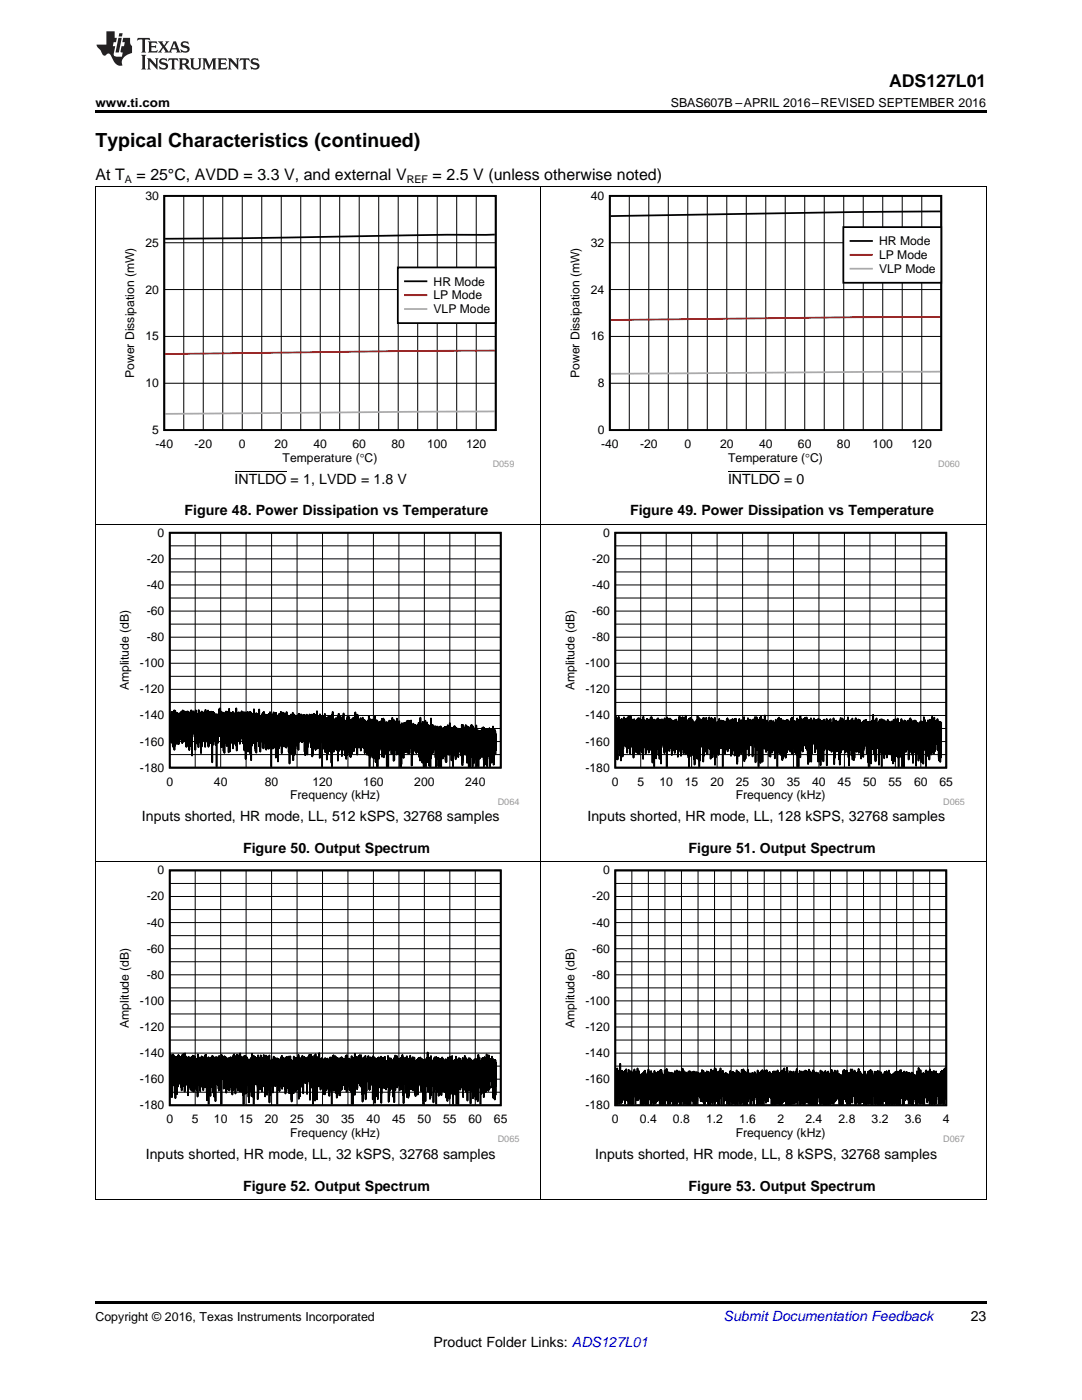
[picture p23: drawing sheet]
<svg xmlns="http://www.w3.org/2000/svg" width="216mm" height="279mm" viewBox="0 0 216 279" stroke-linecap="round" stroke-linejoin="round" font-family="sans-serif">
<defs><g id="words">
<text font-size="3.9" x="19" y="29.3">Typical Characteristics (continued)</text>
<text font-size="3.5" x="177.4" y="17.3">ADS127L01</text>
<g font-size="3.2">
<text x="19" y="36">At T</text>
<text x="27.2" y="36">= 25°C, AVDD = 3.3 V, and external V</text>
<text x="86.3" y="36">= 2.5 V (unless otherwise noted)</text>
</g>
<g font-size="2.8">
<text x="46.8" y="96.5">INTLDO = 1, LVDD = 1.8 V</text>
<text x="145.3" y="96.5">INTLDO = 0</text>
<text x="36.8" y="102.9">Figure 48. Power Dissipation vs Temperature</text>
<text x="125.7" y="102.9">Figure 49. Power Dissipation vs Temperature</text>
<text x="28.3" y="163.9">Inputs shorted, HR mode, LL, 512 kSPS, 32768 samples</text>
<text x="117.2" y="163.9">Inputs shorted, HR mode, LL, 128 kSPS, 32768 samples</text>
<text x="48.5" y="170.3">Figure 50. Output Spectrum</text>
<text x="137.4" y="170.3">Figure 51. Output Spectrum</text>
<text x="29.1" y="231.3">Inputs shorted, HR mode, LL, 32 kSPS, 32768 samples</text>
<text x="118.8" y="231.3">Inputs shorted, HR mode, LL, 8 kSPS, 32768 samples</text>
<text x="48.5" y="237.6">Figure 52. Output Spectrum</text>
<text x="137.4" y="237.6">Figure 53. Output Spectrum</text>
<text x="193.7" y="263.6">23</text>
<text x="86.5" y="268.9">Product Folder Links: ADS127L01</text>
</g>
<text font-size="2.8" fill="#0000c8" x="144.4" y="263.6">Submit Documentation Feedback</text>
<g font-size="2.5">
<text x="19" y="21.4">www.ti.com</text>
<text x="133.8" y="21.4">SBAS607B –APRIL 2016–REVISED SEPTEMBER 2016</text>
<text x="19" y="263.6">Copyright © 2016, Texas Instruments Incorporated</text>
</g>
<g font-size="2.4">
<text x="29" y="39.9">30</text>
<text x="117.9" y="39.9">40</text>
<text x="29" y="49.2">25</text>
<text x="117.9" y="49.2">32</text>
<text x="175.4" y="48.9">HR Mode</text>
<text x="175.4" y="51.7">LP Mode</text>
<text x="29" y="58.6">20</text>
<text x="86.5" y="57">HR Mode</text>
<text x="86.5" y="59.8">LP Mode</text>
<text x="117.9" y="58.6">24</text>
<text x="175.4" y="54.5">VLP Mode</text>
<text x="86.5" y="62.5">VLP Mode</text>
<text x="29" y="67.9">15</text>
<text x="117.9" y="67.9">16</text>
<text x="26.8" y="75.5" transform="rotate(-90 26.8 75.5)">Power Dissipation (mW)</text>
<text x="29" y="77.3">10</text>
<text x="115.7" y="75.5" transform="rotate(-90 115.7 75.5)">Power Dissipation (mW)</text>
<text x="119.3" y="77.3">8</text>
<text x="30.4" y="86.6">5</text>
<text x="31" y="89.4">-40</text>
<text x="38.8" y="89.4">-20</text>
<text x="47.7" y="89.4">0</text>
<text x="54.8" y="89.4">20</text>
<text x="62.6" y="89.4">40</text>
<text x="70.3" y="89.4">60</text>
<text x="78.1" y="89.4">80</text>
<text x="85.2" y="89.4">100</text>
<text x="93" y="89.4">120</text>
<text x="119.3" y="86.6">0</text>
<text x="119.9" y="89.4">-40</text>
<text x="127.7" y="89.4">-20</text>
<text x="136.6" y="89.4">0</text>
<text x="143.7" y="89.4">20</text>
<text x="151.5" y="89.4">40</text>
<text x="159.2" y="89.4">60</text>
<text x="167" y="89.4">80</text>
<text x="174.1" y="89.4">100</text>
<text x="181.9" y="89.4">120</text>
<text x="56.4" y="92.2">Temperature (qC)</text>
<text x="145.3" y="92.2">Temperature (qC)</text>
<text x="31.4" y="107.1">0</text>
<text x="120.3" y="107.1">0</text>
<text x="29.3" y="112.3">-20</text>
<text x="118.2" y="112.3">-20</text>
<text x="29.3" y="117.5">-40</text>
<text x="118.2" y="117.5">-40</text>
<text x="29.3" y="122.8">-60</text>
<text x="118.2" y="122.8">-60</text>
<text x="29.3" y="128">-80</text>
<text x="118.2" y="128">-80</text>
<text x="25.7" y="137.8" transform="rotate(-90 25.7 137.8)">Amplitude (dB)</text>
<text x="27.9" y="133.2">-100</text>
<text x="114.6" y="137.8" transform="rotate(-90 114.6 137.8)">Amplitude (dB)</text>
<text x="116.8" y="133.2">-100</text>
<text x="27.9" y="143.6">-140</text>
<text x="27.9" y="138.4">-120</text>
<text x="116.8" y="143.6">-140</text>
<text x="116.8" y="138.4">-120</text>
<text x="27.9" y="148.8">-160</text>
<text x="116.8" y="148.8">-160</text>
<text x="27.9" y="154">-180</text>
<text x="116.8" y="154">-180</text>
<text x="33.2" y="156.8">0</text>
<text x="42.7" y="156.8">40</text>
<text x="52.8" y="156.8">80</text>
<text x="57.9" y="159.5">Frequency (kHz)</text>
<text x="62.3" y="156.8">120</text>
<text x="72.5" y="156.8">160</text>
<text x="82.7" y="156.8">200</text>
<text x="92.8" y="156.8">240</text>
<text x="122.1" y="156.8">0</text>
<text x="127.2" y="156.8">5</text>
<text x="131.6" y="156.8">10</text>
<text x="136.7" y="156.8">15</text>
<text x="141.7" y="156.8">20</text>
<text x="146.8" y="159.5">Frequency (kHz)</text>
<text x="146.8" y="156.8">25</text>
<text x="151.9" y="156.8">30</text>
<text x="157" y="156.8">35</text>
<text x="162.1" y="156.8">40</text>
<text x="167.1" y="156.8">45</text>
<text x="172.2" y="156.8">50</text>
<text x="177.3" y="156.8">55</text>
<text x="182.4" y="156.8">60</text>
<text x="187.5" y="156.8">65</text>
<text x="29.3" y="179.7">-20</text>
<text x="31.4" y="174.5">0</text>
<text x="118.2" y="179.7">-20</text>
<text x="120.3" y="174.5">0</text>
<text x="29.3" y="184.9">-40</text>
<text x="118.2" y="184.9">-40</text>
<text x="29.3" y="190.1">-60</text>
<text x="118.2" y="190.1">-60</text>
<text x="29.3" y="195.3">-80</text>
<text x="118.2" y="195.3">-80</text>
<text x="27.9" y="200.5">-100</text>
<text x="116.8" y="200.5">-100</text>
<text x="25.7" y="205.2" transform="rotate(-90 25.7 205.2)">Amplitude (dB)</text>
<text x="27.9" y="205.8">-120</text>
<text x="114.6" y="205.2" transform="rotate(-90 114.6 205.2)">Amplitude (dB)</text>
<text x="116.8" y="205.8">-120</text>
<text x="27.9" y="211">-140</text>
<text x="116.8" y="211">-140</text>
<text x="27.9" y="221.4">-180</text>
<text x="27.9" y="216.2">-160</text>
<text x="116.8" y="221.4">-180</text>
<text x="116.8" y="216.2">-160</text>
<text x="33.2" y="224.2">0</text>
<text x="38.3" y="224.2">5</text>
<text x="42.7" y="224.2">10</text>
<text x="47.8" y="224.2">15</text>
<text x="52.8" y="224.2">20</text>
<text x="57.9" y="226.9">Frequency (kHz)</text>
<text x="57.9" y="224.2">25</text>
<text x="63" y="224.2">30</text>
<text x="68.1" y="224.2">35</text>
<text x="73.2" y="224.2">40</text>
<text x="78.2" y="224.2">45</text>
<text x="83.3" y="224.2">50</text>
<text x="88.4" y="224.2">55</text>
<text x="93.5" y="224.2">60</text>
<text x="98.6" y="224.2">65</text>
<text x="122.1" y="224.2">0</text>
<text x="127.7" y="224.2">0.4</text>
<text x="134.3" y="224.2">0.8</text>
<text x="140.9" y="224.2">1.2</text>
<text x="146.8" y="226.9">Frequency (kHz)</text>
<text x="147.5" y="224.2">1.6</text>
<text x="155.1" y="224.2">2</text>
<text x="160.7" y="224.2">2.4</text>
<text x="167.3" y="224.2">2.8</text>
<text x="173.9" y="224.2">3.2</text>
<text x="180.5" y="224.2">3.6</text>
<text x="188.1" y="224.2">4</text>
</g>
<g font-size="2.1">
<text x="24.9" y="36.6">A</text>
<text x="81.2" y="36.6">REF</text>
</g>
<g font-size="1.8" fill="#999">
<text x="98.3" y="93.2">D059</text>
<text x="187.2" y="93.2">D060</text>
<text x="99.3" y="160.6">D064</text>
<text x="188.2" y="160.6">D065</text>
<text x="99.3" y="228">D065</text>
<text x="188.2" y="228">D067</text>
</g>
</g></defs>
<path d="M19 259.7h177.8v.5h-177.8z" fill="#000"/>
<path d="M19.1 172v67.4M107.9 172v67.4M196.8 172v67.4M19 239.3h177.8" fill="none" stroke="#000" stroke-width=".2"/>
<path d="M23.4 172.8h80.2v55.2h-80.2z" fill-rule="evenodd" fill="#fff"/>
<path d="M33.9 173.7h66v46.9h-66zM34 212.6v-.1v3.5l.1-5.6v8.5l.1-8v5.5v-5.4l.1 5.3v-4.4v7.1v-6.9l.1 4.8v-5.8v2.7l.1-3.4 .1 6 .1-4.9v5.1v-5.5l.1 5.2v-5.2v2.4v-2.2l.1 6.9v-7.1l.1 4.7v-4.5v7.8l.1-8.1v5.9v-6l.1 4.9 .1-4.5v.3v6.8l.1-7.4 .1 5.9 .1-6.4v5.7l.1-5.5v4.1l.1-2.6v3.6l.1-4.9v5.1l.1-4.9v5.3l.1-5.5 .1 4.2v-3.8l.1 6.3v-7l.1 5.3v-5.3v6.1l.2-6.3 .1 5.1v-3.6v4.6l.1-3.7v.1v3.8v-6v7.2l.1-7.7v5.2l.1-2.6v2.9v-4.3l.1 5v-5.6v5.1l.1-4.9v4.5l.1-4.4 .1 3.2v-2.3v4.5v-5.4v4l.1-3.2v6.7l.1-7.7 .1 6.1 .1-5.8 .2 5.7v-5.5v6.1l.2-6.5v6.3l.1-5.5v5.2v-5v5.7v-6v1.9l.1-2.3v4.9l.1-5.5v5.6l.1-5v6.6l.1-7.2 .1 6.6v-5.9l.1 4.6v-5l.2 5.8v-4.6v5.2l.1-6.1v3.6l.1-3.4v6.1l.1-6.3v7.6l.1-8.5 .1 6.1 .1-5.5 .1 4.4v-3.8v2.6l.1-2.4v4.6v-5v6.4l.1-6.3 .1 5.2 .1-5.9 .1 5.3v-4.6l.1 4.2v-3.6v1v-.4v4.3l.1-6v4.8v-4l.1 5.8v-5.5v4.7l.1-5v4.8l.1-5.7 .1 6.1v-4.9v4.6l.1-6.2 .1 6.5v-6.5l.2 7.4v-6.5v2.1v-1.6v7.7v-6.6v2.9v-3.8l.2 3.6v-3.7v5.9l.1-6.9v9.4l.1-8.9v6.7l.1-7 .1 6.3 .1-5.3v6.5v-7.6l.1 3.5v-3.6v4.5v-3.9l.1 2.3v-1.8v3.7v-4.6v2.9l.1-1.9v.2v4.5v-6l.1 4.8v-5l.1 7.3v-6.9v5.4l.1-5.5 .1 7.8v-7.7v4.3l.1-3.7v4v-4.3l.1 4.5 .1-4.3v8.1v-8.6l.1-.1 .1 4.8v-4.1v1.9v-2.1v3.2l.1-3.7 .1 4.5v-4l.1 5 .1-4.6v5.4l.1-5.4v5.7v-6.9l.1 5.9v-5.5v5.1l.1-5v4.7v-4.6l.1 4.1v-3.3v5.2v-6l.1 5v-4.4v5.5v-5.4v2.6l.1-2.1v7.9v-9.8l.1 3.7v-2.6v3.3v-4.2l.2 4.5 .1-4.3v3.5l.1-2.2v5v-6v4.8l.1-5.3 .1 4.7 .1-3.7v2.4v-2.2v1.3v-1.2v4.4v-5.5l.2 7.1v-6.5v5.8v-5.2v-.2l.1 2.6v-3.1v3.7v-4l.1 5.9v-5v3v-3.4l.2 4.5 .1-5.1 .1 6.5 .1-6.5v5.8l.1-5.9 .1 5.8 .1-5.2v4.8v-4.9v3.9v-3v3.5l.1-4.1v4.2l.1-4.5v6.9v-6.4v5.4v-5.9v6.1l.1-6.3v5.6l.1-6.3 .1 5.9v-3.6v2.8v-5.3l.1 5.6v-4.7l.1 4.5v-3.3v4.9l.1-6v6.8v-6.9v2.9l.1-3.2v6v-6.3v4.4l.2-4.6v6l.1-5.1v3.7l.1-3.6v2.8v-2.6v6l.1-7.1v5.5v-4.4v3.9v-4.4l.1 4v-4l.1 3.9 .1-3.5v4.9v-5.7v7.1v-7.7l.2 6.5v-5.1l.1 3.9v-4.1l.1 4v-4.3l.1 6.9v-6.4v4.7l.1-4.2v6.5v-7.7l.1 9.5 .1-9.7 .1 4.8 .1-4.8v3.6v-3.2l.1 7.2v-7.6l.1 7.4 .1-7.1 .1 4.7 .1-4.2v3.7v-3l.1 2.4v-3.3v3.9l.1-3.4v7.1v-7.2l.1 8.3v-8.1v4.2v-4.5l.1 6.1 .1-6.2v4.8v-5l.1 4.2v-4.2l.1 4v-3.8v4.4v-4.8l.1 7.7 .1-8.5v5.4l.1-4.6 .1 3.2v-2.6v7.2v-6.7v1.6v-2.2v3.6l.1-4.5v9.7v-8.8v-.1l.1 7.8 .1-8.4 .1 4.9 .1-4.8 .1 4.7v-4.1v4.8l.1-5.1v5.1l.1-5.1 .1 3.9v-3.8v8l.1-8.7v7.5l.1-6.9 .1 5.5 .1-5v5.6l.1-6.2v3.7l.1-3.1v.3v3.8v-5.2l.1 6.7 .1-6.2v6.7l.1-6.4v3.7l.1-4v4.6v-4.1l.1 3.6v-4.1l.1 3.6v-4.3l.1 6.3 .1-5.5v4.1v-3.4v4.9l.1-4v5.9v-6.9v.4v-.5l.1 6.1 .1-7.2 .1 4.9v-4.6l.1 3.7v-3.5v7.3v-7.7l.1 6.9v-6.1l.1 4.5v-4.6l.1 5.1v-5.1l.1 4.7 .1-5.6v9.4v-8.5l.1 7v-6.2l.1 3.5 .1-3.6v4.5v-4.1v4.1l.1-4.8v4.8v-5.3l.2 4.9v-4.2v5.8v-6v.2l.1 5.9v-5.8l.1 4.1v-5.4v5.8l.1-5.6 .1 4.1v-3.9v4.3l.1-4v5.1l.1-5.5 .1 5.3v-5.1l.1 5.1v-4.7v3l.1-3.4v9v-9.2l.1 5.5 .1-5.4v5.2v-4.6l.1 2.9v-2v4.5v-4.7v1.3v-1v4.6v-6.2l.1 4.7v-4.3l.1 6v-6.2l.1 4.5v-4.6l.1 4 .1-3.6v3.7v-4.5l.1 6 .1-6.2v6.5v-6l.1 5.5 .1-5.7 .1 4 .1-3.7v4.3v-3.8v4.8l.1-5.2 .1 3.7v-3.6l.1 6.6v-7.1v6.4l.1-5.5v5.8l.1-6.9 .1 4.6 .1-3.9v4.1l.1-2.9v4.3v-6l.1 3.4v-2.8v5.5l.1-6.4v7.4v-5.3v4.2l.1-5.1v6l.1-7.2 .1 6.5v-5.1v2.9v-3.3l.1 4.4v-4.5v6.5l.1-6.6v.2v8l.1-8.1v6.4v-5.9v-.1v3.1l.1-3.2v3.4l.1-3.7 .1 6.5v-7.4l.2 5.8v-5.3l.1 5v-4.9v4.4l.1-4.4v.7v-.5v6.2l.1-6.7v5.2v-4.7l.1 5.2 .1-4.9v5.4v-6.2l.2 4.9v-4v4.4v-5.5v5.1l.1-5.5v8.8v-7.9l.2 5.2v-4.8v7v-7.5v7.5l.1-7.6 .1 5v-4.8v4.3v-2.9v3.8l.1-5.4v3.8v-3.2l.1 5.1v-4.8v3.9v-4.8v4.5l.1-5 .2 5.4v-4v.3v5.8l.1-7.2v5.1l.2-5.1 .1 4.7 .1-4.5v4.9v-4.5v3.2l.1-3.3v4.6l.1-4.3v2.6v-2.4l.1 6.3 .1-7.3 .1 4.7v-4.6l.1 4.4 .1-4.7v4.9v-5.2l.2 9 .1-9 .1 6v-5.9v.4v6.1l.2-6.1 .1 5.4v-4.7l.1 8.7v-8.8v7.7v-7.6l.1 5.2v-5.4l.1 4.2v-4.1v6.1v-7l.1 9 .1-8.7v4.5l.1-5.1 .1 7.1v-5.7v6l.1-6.6v1.8v-.9v7.3v-8.4l.1 3.7v-3.7l.1 4.4v-3.9v3.7l.1-3.2v3.9l.1-4.3v5.2l.1-6.6 .2 6 .1-4.9v6.2v-5.8l.1 4.2 .1-4.8v6v-4.2v1.8l.1-1.9v3.8l.1-5.1 .1 5.3v-4.8v-.2v3.9l.1-4.2v6.8l.1-7.1 .1 7.2 .1-7.2v3.8l.2-3.2v4v-4.3v4.2v-3.6v5.5l.2-5.9 .1 4v-4.5v4.3l.1-3.7 .1 1.9v-1.8v5.3v-5.5l.1 7v-6.7v-.5l.1 6.2 .1-6.7v3.9l.1-3.4v2.6v-1.8l.1 4.7 .1-4.9v8.3v-8.5l.1 2.5v-3.3v5.8l.1-6.2v4.6l.1-4v5.9l.1-6.6v7v-5.9l.1 4.5v-4.8l.1 5.2 .1-5.8 .1 5v-4.9v7.2v-4.8v2v-2.5v2.7v-2.9v5.1l.1-6.6 .1 8 .1-7.5v7.1l.1-7.6v6.9l.1-6.5 .1 6v-6v6l.1-5.7v6.4l.1-7 .1 7.4v-6.9l.1 5.7v-5.5l.1 5.5v-6.4l.1 6.5v-6.2l.1 5.8v-6l.2 4.9v-3.4v1.3v-.8v3.3v-4.4v4.6v-4.9v-.1l.1 2.7v-3l.1 3.6v-3.4l.1 5.9v-5.7l.1 1.3v-1.6v4.6v-4.7v2.1l.1-2.6 .1 4.3v-4.5l.1 7.3 .1-7.2 .1 6.1v-5.5l.2 4.9v-4.1v3.5v-3.9l.1 3.2v-3.6v6.3l.1-5.8v-.2v5.8l.1-5.8 .1 6.1v-5.9v5.2l.1-5.5v6.5l.1-7.2v9.6v-9v5.4l.2-5.7v9.3v-9.1l.1 5.2 .1-5.3 .1 5.4v-5.5l.1 7.4v-8.2l.1 6.3v-5.4l.2 5.7v-6l.1 6.2v-4.8l.1 5.1v-6.2l.1 3.8v-3.7l.1 4.1v-4.6l.1 5.4 .1-4.4 .1 3.6v-4.8v5l.1-4.3v5.4l.2-6.1 .1 6.5v-5.1v4.3l.1-3.8v5.8v-6.3v7.9l.1-5.9v1.7v-4.2v8l.1-8.5v6.9l.1-6.8 .1 6.4v-5.8l.1 5.4v-5.1v3.5v-2.5v5.2l.1-7.5 .1 8.7v-7.8l.1 6.1 .1-6.4v4.4l.1-4.5v4.4v-4.5l.1 4.7 .1-5.1 .1 5 .1-3.7v5.5l.1-6.3v5.7l.2-5.9v5v-4.6l.1 4.7 .1-5 .1 5v-4.8l.1 8.1v-8.6v4.7l.1-4.3 .1 4.2v-4.2v5.1l.1-5.3 .1 3.6v-3.4v8.9l.1-8.8v4.5l.1-4.4 .1 5.2v-5.2v7.4v-6.5v2.6l.1-2.8v6.5l.1-7.4 .1 8.1v-7.4l.1 4v-4.7v4.8l.1-5v6.1v-5.6v4.4l.1-3.7 .1 4v-4.7v3.4l.1-3v3.6v-3.9v5.2l.1-5.9 .1 9.2v-9.1v6l.1-5.8v5.9v-5.2l.1 2.5v-3v5.2l.1-5.4 .1 5.3 .1-4.7v4.9v-4.3v3v-2.4v4.1l.1-6.1v4.4l.1-4.5 .1 5.2v-4.3l.1 4v-3.3v4.6v-4.7v.2v4.8l.1-4.9v1.6v-2v2v-2.4l.1 4.4v-4.4v5.2v-4.4v2l.1-2.3v3.2l.1-3.9v4.5v-5.3l.1 4.8v-3.6l.1 8v-8.8l.1 7.5v-7.3l.1 6.3v-5.9l.1 4.9 .1-5.4 .1 6.1v-5.6l.1-.1 .1 4.6v-4.6v5.7l.1-5v3.5l.1-4.3v7.4v-7.1l.1 3.6v-4.3l.1 8.9v-7.1v-.8v3.8l.1-4.1v4.4l.1-5.5v6.9v-5.6v4l.1-4.3v3.8l.1-3.7v3.8v-3.3v3.5l.1-5 .1 6.2v-5.9l.1 5.2 .1-4.4v3.8l.1-3.4v2.8v-1.9v3.5l.1-5.1 .1 6v-6.4v4.4l.1-4.4 .1 5.6 .1-5.7 .1 6.3 .1-6.9 .1 8 .1-7.1v.4v8.4l.1-8.9 .1 3.9 .2-4.1v4.9l.1-4.1v6.2l.2-7.3v8.2l.1-7.8 .1 6.9v-6.6v3.9v-3.6v.2v6.7v-6.9l.1 7.2v-7.5l.1 7.1v-7.3l.1 5.4v-4.9v-.1v4.3v-4.9l.1 5.5 .1-5.9v5.9v-4.6l.1 5v-5.5v5.9l.1-6.2v5.8l.1-4.5v-.2v4.8l.1-5v5.2l.1-6.3 .1 6.7 .1-6 .1 4.9v-.2v-5.3v5.8v-4v3.8l.1-4.9 .1 7 .1-6.6v5.5l.1-5.3v4.5l.1-5.4v5.2v-5l.1 6.8 .1-7.3 .1 5.6 .1-5.7v5.2v-4.1v.3l.1-.5v2.7v-3.2l.1 3.5 .1-3.9 .1 4.4v-3.2l.1 5.5v-5.8v3.9l.1-4.2v3.7v-3.4l.1 3v-3.6l.1 8.2v-7.7v1.8v-1.6v8.3l.1-8.3v5.7v-6.3l.2 3.6v-3.1v4v-4.5l.1 5.7v-5.1l.1 3v-2v1.6v-1.2v6.3v-7.6l.1 4.4v-5.2l.1 5.1 .1-5.4 .1 5.7v-6.7v5.7l.1-4.3 .1 6.3v-6.5l.1 6v-5l.1 3.7v-3.3v5.2v-5.8v5.9l.1-6.9v8.2v-7.8v-.3l.1 7.9v-6.7v-.4v1.6v-2.2v7.2l.1-7.9 .1 5.2v-4.1l.1 2.8v-2.7v4.7l.1-4.8v4.9v-4.8l.1 3.3v-3.5v4.5l.1-4.7v8.5v-7.5v2.8v-3.1l.1 4.2v-5.2v6.5l.2-6.7 .1 5.9v-4.7v5.2l.1-6.2v4.8v-4.5v8.9l.1-9.4v4.9l.1-4.3v4.5v-3.8l.1 3.6v-4.1v2.9l.1-2.6v5.8l.1-6.8v7.6v-5.6l.1-.5v5.4v-5.7v2.2v-2.5l.1 4v-4.7l.1 6.3v-6.2l.1 6.5 .1-6.5 .1 5.9v-4.5v5.8v-6.7l.1 5.1v-4.7v4.7v-6l.1 4.9v-4.3l.1 3.9v-3.8v.8v-.7v6l.1-6.4v4.3l.1-3.9v5.2l.1-4.5v1.2v-1v4.6v-5.1l.1 5.7v-4.7v.2v-1.1l.1 4 .1-5 .1 7.8v-6.7v1.1v-1.2v2.1l.1-2.9 .1 8.2 .1-8.7v5.9v-4.6l.1 2.9v-3.1v3.7l.1-4v4.7l.1-4.8v7.6l.1-8.4 .1 6v-5.5l.1 4.4v-3.9v.1v6.3l.1-6.7v3.8v-4.1l.1 5.7v-6.2l.1 4.7v-3.4l.1 .6v6v-6.8v8.5M98.9 211.5v7l-.1-7v6.4v-6l-.1 .2v7.3v-7.8v4.4l-.1-3.7v1v-1.3v3.6l-.1-4v7.6l-.1-7.8v5.2v-5.1l-.1 3.3v-2.5v3.4l-.1-3.8v.2v4.9v-6.1l-.1 5v-3.8l-.1 3.6v-4.4l-.2 4.1v-4.1v3.6l-.1-3.6v6l-.1-5.7v5.2l-.1-6.2-.1 7.1-.1-6v5.6v-5.1v2.6v-2.8l-.1 3v-3.3l-.1 5v-6.3l-.1 7.3-.1-6v6.2v-6.7l-.1 4.1v-3.5l-.1 3.5v-4.3l-.1 6v-5.6v.5l-.1 7.1v-6v3.3l-.1-4v5.3l-.1-6.5v5.7l-.1-4.2v3.4l-.1-4.5v6.8l-.2-6.5v8.6v-8.4l-.1 4.2v-4.3l-.1 4.7v-5.5l-.1 5.9v-5.4l-.1 5.3-.1-6.4-.1 9.3v-7.7v-.3l-.1 5-.1-5.4v4.9l-.1-4.8v3.8l-.1-3.3v7.5v-8.2l-.1 5.1-.1-4.8v7.1v-7.2l-.1 4.9v-4.3v4l-.1-4.4-.1 5.3v-4.9v7.1l-.1-6.8v1v-1.1v5.2l-.1-5.5v5.4l-.1-5.8v4.5l-.1-4.3v5.9l-.1-5.9v8.4v-8.9l-.1 5.8v-5.9l-.1 5.2-.2-5.2v6.4l-.1-5.9-.1 4v-3.8v.2v7.6l-.1-8.2v5.5v-5.4l-.1 2.8v-1.6l-.1 5.2v-6.8l-.1 4.8v-4.2v5.1l-.2-6.2-.1 6.8v-5v2.3l-.1-3.4-.1 7.6v-7.8l-.1 4-.1-3.5v3.5v-3.1v.1v3.1l-.1-3.5v4.5v-4.1v4.8v-4.7l-.1-.4v4.4l-.1-4.6v5.8l-.1-6.2v6l-.1-5.6v4.9l-.1-5.4-.2 9.1v-7.5v2.9l-.1-4.1-.1 7.4-.1-7.5v8.9l-.1-9.5-.2 7.5v-6.4v4.3v-4.1l-.1 4v-3.4v5v-6.2l-.1 4.5v-4.4l-.1 4.2v-3.9l-.1 .8v-.6v8.2" fill="none" stroke="#000" stroke-width=".35"/>
<g fill="none" stroke="#000" stroke-width=".2">
<path d="M33.9 178.9h66M33.9 176.3h66M38.9 173.7v46.9M44 173.7v46.9M49.1 173.7v46.9M54.2 173.7v46.9M59.3 173.7v46.9M64.4 173.7v46.9M69.4 173.7v46.9M74.5 173.7v46.9M79.6 173.7v46.9M84.7 173.7v46.9"/>
<path d="M89.8 173.7v46.9M94.8 173.7v46.9M33.9 199.7h66M33.9 197.2h66M33.9 194.5h66M33.9 191.9h66M33.9 189.3h66M33.9 186.7h66M33.9 184.1h66M33.9 181.5h66M33.9 218h66M33.9 215.4h66"/>
<path d="M33.9 212.8h66M33.9 210.2h66M33.9 207.6h66M33.9 205h66M33.9 202.4h66"/>
</g>
<path d="M112.3 172.8h80.2v55.2h-80.2z" fill-rule="evenodd" fill="#fff"/>
<g fill="none" stroke="#000" stroke-width=".35">
<path d="M122.8 173.7h66v46.9h-66zM122.9 215.8v2l.1-4.5 .1 7.1 .1-7.1 .1 7.1 .1-6.7 .1 5.1 .1-4.3 .1 5.9 .1-8.1v5.7l.1-3.8v4.3l.1-4.6v6.2l.2-6.4v5.5v-3.4v1.8l.1-3.1v4.4l.1-5v5.6v-5.2v3.5l.1-3.7v4.8v-4.4l.1 4.1 .1-4.9v6.5v-6.4l.1 4.5 .1-3.7v3.8l.1-5v5.4v-3.9v4.6l.1-4.9 .1 5.1v-5.5l.1 5.2 .1-5.1v6.1v-6.9l.1 6.9M127.9 215.8v4.6zM129.9 216.1v4.3zM129.9 215.5v4.9zM132.3 215.9v4.5zM135.7 215.3v5.1zM140.6 215.3v5.1zM143.5 214.2v6.2zM143.5 213.8v6.6zM145.6 215.7l-.1 4.7zM149 214.6v5.8z"/>
<path d="M156.8 215.8v4.6zM159.8 215.4l-.1 5zM161.8 215.5v4.9zM162.8 214.3v6.1zM163 215.6v4.8zM164.6 215.5v4.9zM164.9 216.3v4.1zM177 214.7l-.1 5.7zM177.9 216.1v4.3zM182.9 215.5v4.9zM188.6 215.8v-.6v4.1v-6.1l-.1 5.4-.1-4.1v5.9v-7v6.6l-.2-6.2v6.6v-5.2l-.1 3.9v-5.3l-.1 5.3v-5.4l-.1 6.4-.1-6.2-.1 5.5v-5.2v6.2v-5.9l-.2 5.4-.1-5.6v5.9l-.1-5.1v5.3M125.5 220.4l.1-5v.2v-.9v4l.1-4.9v4.3v-4.3l.1 6.6 .2-6.6 .1 6 .1-4.4v4.4v-3.7v4.3"/>
<path d="M126.2 220.4v-2.2v2.2M126.2 220.4l.1-6.1 .1 4.7v-4v-.2v3.4v-3.8v3.7l.1-4 .1 4v-4.7l.1 4.9v-3.6v3.4l.1-3.4v.5v5.2M126.8 220.4l.1-6.5v4.9v-3.8v1.1v-1.5v3.8v-3.8l.1 3.8 .1-4 .1 5.2v-6.4l.2 6.3v-5.8l.1 5.2 .1-4.5 .1 3.8 .1-3.7v1.5v-.7v3.9v-4.5v5.7M127.9 220.4v-5.2v2.5l.1-3.2 .1 5.8 .1-6v6.1M128.2 220.4v-2v2M128.2 220.4v-5.9l.1 3.1v-3.5l.1 6.3v-6.4l.2 6.2 .1-6.5 .1 6.7v-5.6l.2 5.6v-6v6v-5.8l.2 5.8v-5v4.5v-5.8l.1 4.3v-3.8v5.8l.1-6.9 .1 5.6v-5.2l.1 .2v5.2v-4.2v3.5v-4l.1 3 .1-3.3v4.9v-4.9v6.1M129.9 220.4v-6.6l.1 6 .1-5.6 .1 5.6 .1-5.2 .1 3.9v-3.9v5.8v-5.8v5.8l.1-5.9v4.9l.1-5.7v6l.1-5 .1 5.5 .1-5.8v2.1l.1-2.4v2.9l.1-2.7v3.8v-3.4l.1 5.1v-4.6v2.2v-2.9l.1 3.2v-3.8v5.6v-4.8v3.6l.1-4v4.6v-3.9v2.5l.1-2.9v3.7v-4.2v4.7l.1-5v6.6l.2-6.8v6.8l.1-6.9v6.9M131.9 220.4l.1-6.8v6.5l.1-5.9 .1 5.1v-5v5.3l.1-3.6v4.4M132.3 220.4v-5.5l.1 4.8v-5.1l.1 3.9 .1-3.9v3.7v-3.1v.3v4.1v-6l.1 6.8 .1-5.5v4.2v-5.5l.2 5.3v-5.5l.1 6.2 .1-4.8v3.7l.1-3.4v5.3v-5.8l.1 4.1v-4.6v5.7l.1-5.8v6.4l.1-6 .1 5.9 .1-5v3.9v-5.1v4.5l.1-4.3 .1 5.4 .1-5.6 .1 5.8v-5.5v6v-5.2l.1 5.2 .1-6.1v5.4l.1-5.3v6l.1-6.3v6.3l.1-6.6 .1 5.8 .1-5.2v4.5v-4.1v5.6l.1-6.8 .1 6.8 .1-6.6 .1 5.1v-5v2.6v-1.9v4.3l.1-4.8v.3v5.5l.1-6.1v3.8l.1-3.7v3.7v-3.1l.1 5.9M135.7 220.4v-6.5l.1 6.1 .1-5.3v3v-3.1v3.6l.1-3.7v3l.1-3.1v3.5v-3.8v4.1l.1-4.9v6.4l.1-4.7 .1 5.4M136.4 220.4v-6.7l.1 6.7v-5.9v4.7l.1-5.3 .1 6.3 .2-6.2v6.4v-5.8v4.5l.1-4.7v5.5l.1-5.6v4.5l.1-4.3v5.9l.1-6 .1 4.6v-5.1v6.5v-6.6l.2 6.6v-6.6l.1 5.8v-5.3v3.1l.1-2.8v5.8v-6.3l.1 5.5 .1-5.1 .1 4.5v-5.1l.1 5.8v-5.2v3l.1-2.1v2.5l.1-1.8v4.3v-6.5l.1 4.9 .1-4.3v4v-2.8v4.7M138.6 220.4v-6.5l.1 6.5 .1-5.5v5v-5.3v4l.1-4.3 .1 3.6v-4v6.5l.1-6.3v5.6l.1-5.7v4.4l.1-4.2v3.5l.1-3.3v.3v3.6v-4.1l.1 4.6 .1-4.3v3.9l.1-3.9v4.6l.1-5v5.7v-5.5l.2 5.3 .1-6.1v6.1v-5.7l.1 5.9 .1-5.3v5v-4.8v3.6l.1-4.5v6.2l.1-5.8v3.1v-2.4v5.4l.1-4.7v4.8"/>
<path d="M140.6 220.4l.1-6.1v4.9l.1-4.8v5v-5.3l.2 5.6v-5.9l.2 5.6v-4.2v2.3v-2.7l.1 3.4v-3.6v5.8l.1-6.5v6.5l.1-6.2 .1 5.4 .1-5v5.8l.1-6.1v5.5l.1-6.4v6.5l.2-5.9v5.6v-5.4l.1 4v-3.4v5.6v-6.4l.1 5.9v-6.3l.1 4.6v-4l.1 2.7v-2.2v4.2l.1-5.7v7.2l.2-7.1 .1 6.4v-5.2l.1 2.3v-1.7v4.6v-5.2v-.1l.1 4.4v-4.8v4.3l.1-4.3v6.4M143.2 220.4l.2-6.2v4.8v-5v6.4M143.5 220.4v-4.8l.1 2.6v-4.4v5.3l.2-5.9v6l.1-5.2 .1 6.4v-5.5v-.3v1.6v-1.9l.1 4.5v-5l.1 4.9 .1-5 .1 5v-4.4v2v-.8v4.9v-5.2l.1 3.3v-4.1v5.3l.1-4.7v4.1v-4.1l.1 2.9 .1-3.8v5.5l.1-5.4v4.6l.1-4.5v3.4v-3.2l.1 5.9 .1-6.1v5.2l.1-5.1 .1 4.7v-3.2l.1 3.7v-4.6v5.4M145.6 220.4l.1-6.6v5l.1-4.7v5v-5.1l.2 5.9v-5.9v4.4l.1-3.8v5.8l.1-6.5 .1 6.3 .1-6.1 .1 5.4 .1-5 .1 5.9v-5.8l.1 5.8M146.8 220.4v-6.1v5.9v-4.8v1l.1-1.6v2v-2v2.7v-3.3l.1 5.1v-5.7l.1 6.8v-6.2l.1 1.9v-1.2v5.5M147.2 220.4v-5.4l.1 3.9 .1-5 .1 5.7 .1-5.2v1.6v-1.5v5.9v-6.1l.1 5.7v-5.8v4.5l.1-4.3v3.5v-3.2v5.7l.1-5.5v4.4l.1-5.8 .1 6.5v-5.2l.1 3.8 .1-5.2 .1 7v-5.8l.1 5.8v-6.7l.1 6.7 .1-6.5 .1 6.5M148.8 220.4l.1-6.3 .1 6.3M149 220.4v-4.7l.1 2.3 .1-3.4v5.2v-6.3l.2 5.8v-4.8l.1 3.1v-2.6l.1 3.8v-4.6l.1 6.2 .1-5.9 .1 5.9v-5.8l.1-.2v3.7v-3.8l.1 4v-4.2v5.2l.1-5.1v3.6l.1-3.3 .1 5.4v-5.6l.1 6.1 .1-6.5 .1 4.3v-3.5v2.1l.1-2.1v4v-3v3.2l.1-4.6v3.8l.1-3.5v1.7v-1.5v5.6l.1-5.5v1.9v-1.6v5.2l.1-6.8v6.8v-5.7v5.7l.1-4.9v4.3l.2-5.7 .1 6.3 .1-6.2v4.7l.1-4.7v6.2v-5.3l.1 5v-6.4l.1 6.7 .1-6.9v6.6l.1-6.2 .1 6.5v-5.9l.1 4.9v-4.8v.9v-.5l.1 4.6v-4.5v.2v4.3l.1-6 .1 5.7v-4.9l.1 2.5v-2.5v1.7v-1.3v5.3l.1-6.3 .1 5v-5.2l.1 3.9v-2.9v.4v4l.1-4.8v5.6v-5.1l.1 4.3 .1-5 .1 4.6 .1-4.6 .1 3.3v-3.2v5l.1-4.5v2.6v-2.4v4.4l.1-4.5v5.7l.1-6v3.9l.1-4.1v6.1l.1-6.3 .1 5.6v-5.7l.1 6.5M154.4 220.4l.1-6.6v6.6v-5l.1 4.4v-5.6v6.2l.1-6.5 .1 6.5v-5.8l.1 4.8v-5.5l.1 4.6v-4.2v4.1l.1-2.6v4.6l.1-6.8 .1 5.3 .1-4.5 .1 6v-6.3v6.3l.2-5.6v5.6M155.7 220.4v-4.8v3.4v-4.4v5.8l.1-6.5 .1 6.5M155.9 220.4l.1-6.5v6.1l.1-6.3 .1 6.4v-5.8v3.6l.1-4.3 .1 4.5 .1-3.7v4.2v-5.4l.1 6.6v-5.3v-.3l.1 5.3v-5.6v4.6l.1-4.5v6.4M156.9 220.4v-5.4v5.4l.1-7.3 .1 7.3v-6.8v4.3l.1-2.6v5.1"/>
<path d="M157.2 220.4l.1-6.1 .1 6.1M157.4 220.4v-6.2l.1 6.2M157.5 220.4v-5.9l.1 5.9M157.6 220.4v-3.5v3.5M157.6 220.4l.1-6.6 .1 6.5v-5.3l.1 4.5v-5.1v1.3v-1.7l.1 4.4v-4.4l.1 6.4v-5.8v5.1l.1-5.3v5.1v-5v.5v-.7l.1 3.7v-4.1l.1 6.4 .1-5.7 .1 4.3 .1-4.1v3.3v-2.4v2.1v-3.6l.1 5.9v-6.3l.1 5.9 .1-6.4 .1 6.4v-5.2v2.8v-2.7v1.6v-1.2l.1 5.4v-5.7v1.7v-2l.1 4.4 .1-3.5v4.2v-4.5l.1 4.3 .1-5.5v6.6l.1-5.6v5.6M159.8 220.4v-5.7v-.3v5.3v-4.8v4l.2-5.1v5.8l.1-5.5v3.4v-3.2v3.2v-2.5v5.4M160.2 220.4v-5.8v5.4l.2-4.8v5.2M160.4 220.4l.1-6.6 .1 6.6 .1-6.8v5.6l.2-4.7v4.7l.1-5.5v6.3v-5.8l.1 5.7v-5.5v3.4l.1-3.6v4.6l.1-4.9v6.5l.1-6.9 .1 6.9M161.6 220.4l.1-6.6 .1 6.6M161.9 220.4v-6.1l.1 6.1v-4.6l.1 4.6v-5v5l.1-6.8 .1 6.3v-6.2l.1 6.7 .1-5.5v5.4l.1-5.6v5.7v-5.7v5.7l.1-6.2 .1 6.2M162.8 220.4l.1-6.4 .1 5v-3.9v5.3M163.1 220.4v-4.4v.6v-1.3v4.7l.1-5.9 .1 4.7 .1-4.4v3v-2.9v2.6l.1-2.4v3.6v-3.6l.1 4.5v-4.3v5v-4.5v5l.1-6.8 .2 6.8 .1-6.6 .1 6.3 .1-6.1v4v-3.9l.1 6.3v-4.8v-.1l.1 3.8v-4.1v5.1v-5.5l.1 5.6 .1-5.9v5.9"/>
<path d="M164.6 220.4l.1-6.7v3.7v-3.3l.1 2.7v-2.6v1.7l.1-1.3v5.8M164.9 220.4l.1-6v4.8l.1-5 .1 4.6v-3.4v5l.1-6.6v6.6l.1-6.2v6.2l.1-5.2v5.2l.1-6.1 .1 4.3v-3.4l.1 4.5v-4.1v3v-3.6v4.1v-5.2v5.7l.1-6 .1 6.5 .1-5.9 .1 4v-4.1l.1 4.2v-4.2v6.3l.1-6.4 .2 5.9v-6.2v5.5v-4.3l.1 4.5v-4.4l.1 4.6v-5.4v4.5l.1-4.3 .1 4.3 .1-5 .1 5.2 .1-4.1v.9v-.4v.2v3.9v-4.8l.1 3.9v-4.1v4.4v-4.5v5l.1-4.6v1.9v-1.8v5.6M167.5 220.4v-.9v.9M167.5 220.4l.1-5.9v3.8v-3.7l.1 3.8 .1-3.6v5.6l.1-5.9 .1 5.9v-5v5l.1-5.4 .1 4.9v-5.1v5.6v-6.4v2.8l.1-3.1 .1 5.4v-5.5l.1 5.8v-5.8v4.1l.1-3.9 .1 3.9v-2.1v3.4v-4.4l.1 3.4v-2.7l.1 4.5v-6.2l.1 6.5v-6.3l.1 4.5v-3.7v5.7v-5.2v-.1l.1 3.6v-4.3v5.5l.1-5.7v6.3l.1-6.2v4.8l.1-4.8v2.1v-1.7l.1 5.8v-5.8v5.8l.2-7v5.4v-3.1v3.6l.1-5 .1 5.6v-5.9v6l.1-6.6 .1 4.8v-4.2v4.7v-3.4l.1 2.9 .1-4v4.2v-4.2v4.6l.1-5.1 .1 6.4v-5.1v3l.1-3.2v5.6M170.7 220.4v-3.5v3.5M170.7 220.4v-5.1l.1 4v-4.4v5.2v-5.3v-.1l.1 4.3v-4.9l.1 5.9v-5.8v4.5l.1-4.7 .1 4.8v-4.3v4.2l.1-3.6v5.1v-6.9l.1 5.3 .1-4.2v6l.1-6.5 .1 6.3 .1-5.8v5.5l.1-5.6 .1 5.3v-4.7l.1 4.4v-4.2v4.8l.1-5v2.9v-3.1v4.9l.1-5.2v4.4l.1-4.6v6.2l.2-6.6v6.4l.1-5.3v3.7l.1-3.3v3.2v-2.1v1.8l.1-1.6v3.7l.1-5.6v4.9v-4.8l.1 4.5v-5l.1 4.7v-5.1v6.5l.2-6.4v4.1v-4.4l.1 6.5 .1-6v4.9v-4.2l.1 4.5v-5.9v6.7l.1-5.4v3.9v-4.3l.1 6v-6v6l.1-6.6 .2 6.6v-5.4v3v-3.2l.1 3.8v-3.6v2.3l.1-2.4v3l.1-3.7v3.8l.1-4.1v6.4l.1-6 .1 6v-6v4.3l.1-3.9 .1 3.4v-3.8v6.1l.1-6.6 .1 6.6v-6.2l.1 5.4v-4.7v5.5l.1-6.7v6.7l.1-6.5 .1 4.9v-3.6v4.1v-3.2v1v-.8v4.1l.1-6.4 .1 5.6v-4.8l.1 5.6M175.9 220.4v-5.2l.1 3.4v-2.9l.1 2.9v-3.2v4.5v-5.5v6l.1-5.5v4l.1-4.1v4.6v-4.7l.1 3.7v-4l.1 4v-4.4l.1 5.8 .1-5.9 .1 6.5 .1-6.6v6.6M177 220.4v-5.3v3.4v-3.7l.1 5 .1-5.8 .1 6.4v-5.6v5.2l.1-6.4v6.8l.1-6.2 .1 6.2v-5.9l.2 3.2v-3.2v2.5l.1-2.5v5.9M177.9 220.4l.1-5.9 .1 4v-4.1v6v-6l.1 3.6 .1-3.6v.1v4.6l.1-4.9v6.2l.1-6 .1 4.3v-4v5.7M178.6 220.4l.1-6.5 .1 5.4 .1-5.5 .1 6.6v-5.3v-.4v3.4v-4l.1 5.5 .1-5.7v6.5l.1-5.8 .1 5.8v-4.9l.1 4.9v-4.7l.1 4v-4.4v5.1v-6.2v2.8v-3.4v5.2l.1-4.6 .1 4.2v-.4v-4.4v5.6l.2-5.1v4.5v-4.5l.1 4.1v-3.3v5.5l.1-5.4v4.8v-4.8v-.3l.1 4.5v-4.6l.1 5.8M180.4 220.4v-6.6l.1 5.9v-4.8v3l.1-3.3v4.9v-5v4.6l.1-4v2.9l.1-3.8 .1 3.1v-3.4v4.1v-4.1v3.5l.1-2.6 .1 4.7v-4.8l.1 3.9v-4.5l.1 4.6v-4v5.7l.1-5.8 .1 5.5v-6l.1 6 .1-5.6v4.6v-4.2v3.7v-3.4v1.8v-1.7v5.1l.1-6.2 .1 4.3v-3.8v5.7l.1-6.4v6.4l.1-6.3v6.3l.1-5.7v5l.1-5.3v3.6v-3.5l.1 3.3 .1-3.3v3v-3v.2v4.5l.1-4.5 .1 4.7v-4.7v5.3l.1-4.9v5.2v-5.4v5.5M182.8 220.4v-5.9l.1 5.9"/>
<path d="M182.9 220.4v-3v3M182.9 220.4l.1-6.6 .1 6.6v-6.2l.1 4.2v-4l.1 4.7v-6l.1 6.8 .1-6v6.5l.2-6.8 .1 6.7v-5.9l.1 4.5 .1-4.6 .1 5.3v-4.1v2v-1.6l.1 4.5v-6.3l.1 5.3v-4.9l.1 .4v5.5v-5.4v5.4v-5l.1 3.2v-4.2v4.3l.1-4.3v2.9l.1-3.5v4.4l.1-4.6 .2 5.6v-3.8v1v-.9v.5v4v-5.2v2.2l.1-2.6v4.7v-5l.1 5.4v-5.7v5.8l.1-4.7v4.6l.1-5.4 .1 5.1v-4.9v6.1l.1-7v5l.1-4.6v5.4v-4.5v1.6v-1.3l.1 4.8 .1-5.9v6.5v-6v3.6l.1-3.8v6.2l.1-4.8v3v-4.3l.1 5.8v-6.2l.1 5 .1-5.1v6.5v-5.5l.1 5.6 .1-6.5v5l.1-4.2v5.6l.1-6.5v5.7l.1-4.2 .1 3.2v-4.1v4.3l.1-4.3 .1 4 .1-3.8v5.8"/>
</g>
<g fill="none" stroke="#000" stroke-width=".2">
<path d="M19.1 104.6v67.4M107.9 104.6v67.4M196.8 104.6v67.4M19 172h177.8M122.8 178.9h66M122.8 176.3h66M126.1 173.7v46.9M129.4 173.7v46.9M132.7 173.7v46.9M136 173.7v46.9M139.3 173.7v46.9M142.6 173.7v46.9"/>
<path d="M145.9 173.7v46.9M149.2 173.7v46.9M152.5 173.7v46.9M155.8 173.7v46.9M159.1 173.7v46.9M162.4 173.7v46.9M165.7 173.7v46.9M169 173.7v46.9M172.3 173.7v46.9M175.6 173.7v46.9M178.9 173.7v46.9M182.2 173.7v46.9"/>
<path d="M185.5 173.7v46.9M122.8 199.7h66M122.8 197.2h66M122.8 194.5h66M122.8 191.9h66M122.8 189.3h66M122.8 186.7h66M122.8 184.1h66M122.8 181.5h66M122.8 218h66M122.8 215.4h66M122.8 212.8h66"/>
<path d="M122.8 210.2h66M122.8 207.6h66M122.8 205h66M122.8 202.4h66"/>
</g>
<path d="M23.4 105.4h80.2v55.3h-80.2z" fill-rule="evenodd" fill="#fff"/>
<path d="M33.9 106.3h66v46.9h-66zM34 145.6v-1.1v1.7l.1-3v4.8l.1-6v6.1l.1-6 .1 5.7v-5.4l.1 6.5v-5.8v3.3v-2.6v1.4v-1.3l.1 5.2v-5.9v3.8l.2-5.3v8l.1-7.8 .1 5.1v-4.9l.1 4.2v-2.8l.1 4.9v-5v4.2l.1-5.3v6.1v-5.7l.1 5.2 .1-5.6v6.2l.1-5.7v3.1v-2.9l.1 5.5v-5.4v2.5l.1-3.1 .1 4.5 .1-4.8v5.4l.2-5.6v5.1v-4.6l.1 3.7v-3v1.7l.1-1.4v4.8l.1-6.5v6.3v-4.9l.1 4.2 .1-5.5v5.9l.1-5.6v5.7l.1-5.9 .1 5.8 .1-5.2v5.3v-5l.1 6.2v-5.5v2.1l.1-2.4v5.4l.1-6.7v6.7v-6.2v5.4l.1-5.8v5.5v-5.6l.1 7.1 .1-5.6v5.9v-7.3l.1 7.6v-6.7v3.2v-3.8l.2 5.6v-4.6l.1 5.5v-7.1l.1 5.2v-4.5v3l.1-2.7v8v-8.3l.1 2.9v-3.1v4.7v-4.7l.1 3.7v-4.1l.1 4.5 .1-4 .1 3.5v-3.7v3.3v-2.9l.1 4.1 .1-3.3v6.2v-7.9l.1 3.7v-2.6l.1 2.8v-2.8l.1 3.8v-3.7v3.7l.1-3v4.8l.1-6 .1 4.5v-3.8v.9v-.7v5.8l.1-7.4v6.5v-5.2l.1 4.6v-4.7l.1 4.2v-3.8l.1 3.7v-3.4v.2v4.2l.1-5.8v8.1l.1-7.3v6l.1-7v5.8l.1-5.2 .1 5.2v-5.5l.1 4.8 .1-4.6v5v-5.4l.1 5.2 .1-4.5v5.8v-6.2v6.7l.1-7.4 .1 5.9v-4.7l.1 4.7v-5.4l.1 5.1 .1-4.7 .1 3.8v-4.6l.1 7.3 .1-6.9 .1 4.2v-4.3v6.3v-6.3v5l.1-4.9v3.1v-2.6v.5l.1 4.8v-5.4v5.6v-6l.1 5.5v-5.7l.1 4.1 .1-3.9v3.3v-2.6v9.2l.1-9.9 .1 5.5v-5.6v4.7v-3.9l.1 5.7v-6.4l.1 4.6v-4.5l.1 4.4v-4.2l.1 5.2 .1-5.1v6.1v-4.6l.1-.4v2.1v-2.4v3.8l.1-4.7v10.5M98.9 148.3v1.4v-3.2l-.1 4v-4.1v.1v-.6v3.5v-3.6l-.1 4.1v-4.3v5.1l-.1-4.3-.1 2.9v-2.5v.7v-.6v.4v5.3l-.1-7.6v4.8v-3.4l-.1 3.9v-4.1l-.1 4.6-.1-4.3v5.7l-.1-6.3v4v-4.1v5.1v-5.3l-.1 5.4-.1-5.2v7.2v-7.2v-.1l-.1 5.7v-6l-.1 4.7v-3.5l-.1 3.8v-4.7l-.1 5.2-.1-5-.1 7v-7.3v5.8v-5.7l-.2 6.8v-5.7v2.7l-.1-3.8-.1 6.2v-6.2l-.1 6.9-.1-7.4v7.8l-.1-7.3v4.7l-.1-5.3v5.9v-4.5l-.1 4.5-.1-5.8v5.6v-3.7v3.8l-.1-3.9v2.1v-2.4v4.1l-.1-4.8v5.1l-.2-5.3v3.5v-3.4v2.2l-.1-2.2v1.2v-1.1v.3v5.1v-4.1v2.5v-3.6l-.1 3.8v-3.8l-.1 6.8-.1-7.2v5.9l-.1-5.7-.1 .4v6.3v-6.1v4l-.1-5v7.4l-.1-8.2v5.4v-4.1v4.5l-.1-4.5-.1 5.3v-6l-.2 6.4v-4.6v2.4v-1.7v.2v4.2l-.1-6.2v6.2v-6.1l-.1 5.7v-6.8l-.1 6.1v-6.2v8l-.1-7.4v2.3v-2.4v5.6v-5.8v-.6l-.1 5.7-.1-5.7-.1 4.5v-3.8l-.1 1.1v-.2v6.7v-7.7l-.1 6.1-.1-6v.3v6.4v-6l-.1 6.9v-7.9v6.9l-.1-6.1v3.2v-3.1l-.1 3.1v-3.6l-.1 2.5v-3.1v7.4v-6.5v2.8v-3.2l-.2 5.1v-5.8l-.2 5.9v-4.6v3.3l-.1-4.1-.1 5v-4.3l-.1 3.7-.1-4.9-.1 8-.2-8v6.1l-.1-5.2v4.3v-1.7v1.8v-3.8l-.1 3.5-.1-4.2-.1 3.8v-3.2l-.1 3.6v-3.2v3.6v-4.6l-.1 4.1v-3.8v3.5v-3.4l-.1 5.2v-5.2l-.1 4.5v-5l-.1 3.8v-3.6l-.1 5.2v-5v3.9l-.1-4v4.9v-5.4l-.1 6.3v-6.2l-.1 4.2v-4.6l-.1 5.4-.1-5.3v5.6l-.1-5v4.2v-4.4l-.1 5.3v-4.7v7v-7.7v4.1l-.2-4v1.2v-1v4.4v-4.8l-.1 5.4v-4.5v5.7v-5.4v4l-.1-4.9-.1 4.6-.1-5.8-.1 6.3-.1-5.7-.1 5.7-.2-5.9-.1 5.1v-4.3v3.1l-.1-3.6v7.1l-.1-5.4-.1 5.3v-6.5v2.6l-.1-3.1-.1 5.9v-5.8l-.1 4-.1-3.1v4.3l-.1-4.9v2.4v-2v5.6l-.1-5.8v4.5v-4.7l-.1 5.8v-4.6v.6v-.8l-.1 3.8-.1-4.9v7.7l-.1-8.1-.1 8.1v-7.1v3.1v-3.7l-.1 6-.1-6.3v3.9l-.1-3.2v7.2v-7.7l-.2 3.4v-3v1.6v-1.1v5.3l-.1-6.4v5.1v-4.8l-.1 3.9-.1-3.3v7v-7.6l-.1 5.9-.1-6.3v4.3v-3.6l-.1 3.7-.1-3.5v3.8v-4.4l-.1 3.2v-2.9v1.5v-1.3l-.1 4.5v-5.5l-.1 5.6-.1-5.6-.1 5.5v-5.3v5l-.1-4.1v3.9v-6.3l-.1 9.6v-7.9l-.1 6.1-.1-6.4-.1 8v-6.9v6.7l-.1-7.5v4.9v-5.3v5.8l-.1 .1v-5l-.1 6.5-.1-7.9-.1 7.2v-6.4l-.1 5.6v-5.4v7.8l-.1-9.2v6.5l-.1-5.1-.1 6.4-.1-7.4v5.5v-4.3l-.1 7.6v-7.9l-.1 6.1v-7.1l-.1 8.1v-6.2v-.2v2.2l-.1-3.2v7.2l-.1-5.6v-.2v1.4v-1.6v4.7v-5.8v4.8v-4l-.1-.2v.6v-1.3v3.8l-.1-5.4-.1 8.5v-5.9l-.2 5.3-.1-6.8v4.8l-.1-4.3v3.9v-3.8l-.1 4.4v-3.8v2.3v-2.7v3.5l-.1-3.8-.1 5.4v-4.6l-.1 4.7v-5.4l-.1 3.3v-3.5l-.1 5-.1-4v2.7v-3.8l-.1 5.3-.1-5.5-.1 6.2v-5.8v3.8l-.1-3.7-.1 6.5v-6l-.1 7.4-.1-9-.1 5.3-.1-4.7-.1 4.7v-4.1v4.4v-5.5v6.4l-.2-5.7v5.7l-.1-6.5v4.9l-.1-4.5v6.1l-.1-6.4-.1 4.2-.1-3.3v.2l-.1 4.5v-5.3v5.9l-.2-5.8v5.7l-.1-5.7-.1 7v-6.2v3.5l-.1-4.2v5.2l-.1-5.1v4.6l-.1-4.8-.1 6.9v-6.6v7.9v-7.9l-.1 8.4v-8.1v4.8l-.1-4.4v7.7v-7.4l-.1-.5v5.5l-.1-6.7-.1 5.2v-5l-.2 6.4-.1-5.5v5.1v-4.8v4.1v-5.1l-.1 5v-5.9l-.1 7.2v-6.6v4.2l-.1-2.7v3l-.1-3.3v3.3l-.1-4.1v5.2l-.1-5.8v7.9l-.1-7.6v3.4v-3.1v7.5l-.1-7.9v-.3l-.1 6.4v-5.7l-.1 6v-7.1l-.2 5.3v-4v5.8l-.1-6.5v4.3v.2v-4.4l-.1 3.2-.1-2.8v2.5v-2.1v4.4l-.1-5.4v6l-.1-5.5v5.5l-.1-5.5v8.7v-7.3l-.1 2.5v-3v3.2l-.1-4.2v5.4l-.1-5.4v8.8v-8.5l-.1 2.3v-2.7l-.1 5v-4.8v2.3l-.1-1.9v5.6v-5.9l-.1 4.8v-4.5v1.7l-.1-1.4v4.6v-5.8l-.1 7.4-.1-7.8-.2 6.7v-5.4l-.1 6.3v-7.5v6.4v-4.5l-.1 2v-2.2v4.1v-4.6l-.1 4.2v-5l-.2 3.6v-3.4v5.3l-.1-5.1-.1 7.1v-7.3l-.1 6.8v-6.4l-.1 5.9v-6.2l-.1 8.8v-9.2l-.1 3.6-.1-3.4v3.6v-3.7v3.8l-.1-3.9v7.8v-6v6.5l-.2-9.1v5.7v-4.7l-.2 5.4v-5.4v3.7v-3.3l-.1 6.9v-7.8l-.1 7.5v-6.7v4.9v-5.1l-.1 3.3v-3.6l-.1 6.8v-6.6v5.7l-.2-5.6v5.4v-5.9l-.1 7.6v-7.5l-.1 7.5-.1-6.2v8l-.1-10.1-.1 7.8v-6.9l-.1 6.4-.1-6.2v6.6v-6.7v4.1l-.1-3.4v6v-6.5l-.1 3.3v-3.4v3v-2.7l-.1 5.6v-4.7v-.2v2.9l-.1-3.6v3.8v-4v3.9l-.1-3.7v6l-.1-6.6v5.4v-5.3l-.1 5.2-.1-5.2v5.5l-.1-6.1-.1 5.8v-5.5l-.1 3.7-.1-3.5v.2v5v-5.5l-.1 6.4v-6.5l-.2 4.9v-4.6v5.4l-.1-4.7v2.8v-2v.3v3.8l-.1-5.2v3.3l-.1-3.3v4v-4.5l-.1 5.2v-6l-.1 7.9v-7.7v2.5l-.1-2.8-.1 6.4-.1-5.4-.1 4.1v-5.5v7l-.1-4.5v2.2v-2.6v3.3l-.1-3.7-.1 6-.1-6.7-.1 4.7v-3.9l-.1 3v-2.3v.1v4.6v-5.8l-.1 6.8-.1-6.9-.1 3.9v-3.3v3.8v-3.9v7.1v-6.9v-.1l-.1 1.7v-1.8v7v-6.8l-.1 5.5v-5.9v6.4l-.1-7.1v5.5l-.1-5.2v4v-3.7l-.1 2.5v-2.4v2.4v-2.3v2.2l-.1-1.8v4.9v-6.3l-.1 7.8-.1-7.4-.1 8.2-.1-7.3v4.6l-.1-5v5.4v-5.4l-.1 5v-3.7v5.6l-.1-6.4-.1 4.9v-6.8l-.1 7.3v-5.6l-.1-.3v4.8l-.1-5.4v3.5l-.1-2.4v6.6v-7.1v5.1l-.1-5.8-.1 4.6v-4.4l-.1 4.3v-4v6l-.1-6.6v5.5v-5.3l-.1 3.5v-2.9v.4v5.3l-.1-6v6.4v-7.4l-.2 9.3v-8.7l-.1 6.7v-5.7v2.9v-3.2l-.1 4.4v-4.1v1.1v-.9l-.1 5.4v-5.5v3.5l-.1-4.4-.1 5.8-.1-5.4v5.8v-5.5l-.1 5.1-.1-5.5v6.5l-.1-6.4-.1 5.5v-7.1l-.1 10.9-.1-8.9-.1 8.1v-8.2v6l-.1-6.5-.1 5.9v-6.4v6.3l-.1-6.1-.2 6.7v-6.9l-.1 4-.1-3.6v7l-.1-7.2-.1 8.4v-7.7v2.9v-3.3l-.1 4.6-.1-4.8-.1 6.8-.1-7.6v7.1v-5.5l-.1 5.4v-5.9v3.2l-.1-3.5v4.7v-4.8l-.1 6.1-.1-6.5-.1 4.8v-4.4v9.8l-.1-9.9v5l-.1-4.6v2.6l-.1-3.1v4.4v-4v3.7l-.1-3.2v2.6l-.1-4v8.8l-.1-8v-.2l-.1 5.6v-5.6l-.1 6.1-.1-6.4-.1 6.6-.1-7.5-.1 6.4v-5.2v4.1l-.1-4.6v7l-.1-5.9v5.6l-.1-6v4.5l-.1-5.3-.1 6v-6l-.1 4.9v-4.8l-.1 8.1v-7.2l-.1 7.5v-6.8l-.1 2.1v-2.6v4.5l-.1-5.6-.1 6.5v-5v.8v-1v4.5l-.1-5.2v.9v-1.2l-.1 5v-5.3l-.1 5.2v-3.8v3.6v-4.6l-.1 4.3-.1-4.4v6.1l-.1-5.4-.1 3.6v-3.5v6.9l-.1-8v5.3l-.1-4.4v3.6l-.1-3.4v4.5v-4.7l-.1 7.2v-7.9v7.8l-.1-7.3v6.7l-.1-7v5v-5.3l-.1 5-.1-5v4.9l-.1-4.8-.1 4.5v-4.5v5.3l-.1-4.8v2.7v-3l-.1 3.6v-4v4.6l-.1-4.3-.1 4.1-.1-3.8v4.8l-.1-5.5v5.2v-5.2l-.1 5.1v-5l-.1 7.1v-6.8v5l-.1-4.6-.1 5.6v-5.4v3l-.1-3.2v3.6l-.1-3.6v3.4v-3.8l-.1 5.8-.1-5.9v6.7v-6.1l-.1 7v-6.1v3.3l-.2-5v8.2l-.1-8.2v9.1l-.1-9.5v8.4l-.1-7.1v.1v-.6l-.1 5.5-.1-5.9-.1 6-.1-5.6v7.5l-.1-6.8v8.7l-.1-9.4-.1 7.1-.1-6.8v2.2v-2.3l-.1 5.6v-5.9v4.9v-4.1v1l-.1-1.2v2.4v-2.8v3.1l-.1-4.1-.1 7.1v-6l-.1 5v-5.4v4.4l-.1-4.3v3.9l-.1-3.5v4.7v-5.6l-.1 6.6v-6.3l-.1 5.3-.1-5.1v6l-.1-6.7v4.3l-.1-3.2v.3v5.3l-.1-3.7v5.1v-7.5l-.1 6v-6.8l-.1 4.5-.1-4v5.5l-.1-5.6-.1 5.1v-4.3l-.1 6.2v-6.8l-.1 6.8v-5.4v8l-.1-8.9-.1 8v-7.1l-.1 1.2v-1.6v3.4v-4.1l-.1 3.9v-4.5l-.1 8.9v-8.5l-.1 6.6v-6.4l-.1 4.4-.1-4.6v3.8v-3.8l-.1 4v-4.6v5.1l-.1-4.7v3.8v-3.7v2.1v-1.1l-.1 5.8-.1-6.4v6.1l-.1-5.7-.1 3.7v-3.1v9v-10v3.5l-.1-3.9-.1 6.5v-7l-.1 5.6-.1-4v4.8v-5.5v5.6v-6.1l-.1 7v-5.1v2.7l-.1-3.4v5.6v-6.4v6.3v-5.7l-.1 5.5v-6.4l-.1 5.7v-5.4v4.3v-4.2l-.1 3.9v-3.5v3.8v-4.4l-.1 6.8v-6.9l-.1 3.6v-3.1v4.1l-.1-4.4v1.8l-.1-2.2v5.6v-4.6v2.9l-.1-3.1v3.6l-.1-4.9v7.4l-.1-7.2-.1 7v-5.9v3.1l-.1-3.8v5v-5.1l-.1 3.1v-2.6v2.4l-.1-2.2v3.5v-2.7l-.1 3.9v-4.4v4.5v-5.1l-.1 7.1v-7l-.1 6-.1-7.4v7.3v-6.8l-.2 5.8v-4.6v4.5l-.1-4.1v3.7v-4v1.9l-.1-2.1v4.2l-.1-5-.1 7.8v-7.7v1.5v-1.7l-.1 7.6-.1-7.5-.1 3.3v-2.9l-.1 3.8v-2.9v3.4v-4.3v5.5v-6.8l-.2 6.8v-4.7v2.6v-3.1v4.3v-4.6l-.1 4.6-.1-5v6.4v-5.8l-.1 5.6-.1-5.5v8.6v-9.5l-.1 7.1-.1-7.3v8.3l-.1-7.5v3.4l-.1-3.7v4.6v-4.7l-.1 7.1v-7.2l-.1 7.7-.1-7.9v5.8v-5.2l-.1 4.3v-4.1v2.3v-1.5v5l-.1-5.4v5.3v-4.4v1.9v-2.8l-.1 3.2-.1-4.4v9.3v-8.4v-.2l-.1 4.1-.1-4.1v7l-.1-7.7-.1 5.9-.1-5v5.4l-.1-5.9v5.3v-4.9v-.3l-.1 2.8v-2.7v4.5l-.1-5.3-.1 5.4v-4.1l-.1-.1v3v-3.3l-.1 3.7v-4.2v6.2l-.1-5.9v4.8l-.1-5.3-.1 5-.1-3.9v3v-2.7v4.4l-.1-4v3.5v-4.7l-.1 4.6v-5v4.2v-4l-.1 7.3-.1-8.4-.1 6.8-.1-5.7v6l-.1-6.1v5l-.1-4.8v3.3l-.1-3.3v4.8v-5l-.1 4.3v-3.8v6.5v-7.3l-.1 6.1-.1-5.8-.1 4.1v-3.8v2.2l-.1-2.3v3.5v-3.1l-.1 4.7v-5.5v6.2l-.1-5.6v7.2v-6.8v4l-.1-4.8-.1 6.5v-7.4l-.1 8.6v-7.7l-.1 4.7v-4.2l-.1 4.6v-5.4l-.1 6.1v-6.1v6.8l-.1-6.3-.1 4.6v-5.2l-.1 6.2v-4.6v2.3l-.1-3.1-.1 4.2v-4.2v7.5v-7.4l-.1 4.3v-5l-.1 7.7v-7.1l-.2 5.2v-5.6l-.1 6.6v-6.6v1.8v-1.9v5.5l-.1-5.8-.1 7.1v-5.6v4.4l-.1-5.3-.1 4.3v-5.6v4v-2.8l-.1 3.5v-3.1l-.1 3.3v-4.7l-.1 4.9v-3.7v4l-.1-4.1v5.7v-5.4v4.6v-4.7l-.1 5-.1-5.2v3.7l-.1-3.3v10" fill="none" stroke="#000" stroke-width=".35"/>
<g fill="none" stroke="#000" stroke-width=".2">
<path d="M33.9 119.3h66M33.9 116.7h66M33.9 114.1h66M33.9 111.5h66M33.9 108.9h66M38.9 106.3v46.9M44 106.3v46.9M49.1 106.3v46.9M54.2 106.3v46.9M59.3 106.3v46.9M64.4 106.3v46.9M69.4 106.3v46.9"/>
<path d="M74.5 106.3v46.9M79.6 106.3v46.9M84.7 106.3v46.9M89.8 106.3v46.9M94.8 106.3v46.9M33.9 137.6h66M33.9 135h66M33.9 132.4h66M33.9 129.8h66M33.9 127.2h66M33.9 124.6h66M33.9 122h66"/>
<path d="M33.9 150.6h66M33.9 148h66M33.9 145.4h66M33.9 142.8h66M33.9 140.2h66"/>
</g>
<path d="M112.3 105.4h80.2v55.3h-80.2z" fill-rule="evenodd" fill="#fff"/>
<path d="M122.8 106.3h66v46.9h-66zM187.8 144.1v7.1l-.1-7.1v6.4v-6l-.1 .2v7.4v-7.9v4.5l-.1-3.8v1v-1.3v3.7l-.1-4v7.5l-.1-7.8v5.2v-5.1l-.1 3.4v-2.5v3.3l-.1-3.8v.2v4.9v-6.1l-.1 5v-3.8l-.1 3.6v-4.3l-.2 4v-4.1v3.7l-.1-3.7v6l-.1-5.7v5.3l-.1-6.3-.1 7.1-.1-6v5.6v-5v2.6v-2.9l-.1 3.1v-3.3l-.1 5v-6.4l-.1 7.3-.1-6v6.3v-6.8l-.1 4.1v-3.5l-.1 3.5v-4.3l-.1 6v-5.5v.4l-.1 7.1v-6v3.3l-.1-4v5.3l-.1-6.5v5.7l-.1-4.2v3.4l-.1-4.4v6.7l-.2-6.5v8.6v-8.4l-.1 4.2v-4.3l-.1 4.7v-5.5l-.1 6v-5.5l-.1 5.3-.1-6.4-.1 9.3v-7.9l-.1 4.9v-4.7v3l-.1-3.7v5l-.1-4.9-.1 8v-8.2l-.1 5.1-.1-4.8v7.1v-7.2l-.1 4.9v-4.3v4l-.1-4.4-.1 5.3v-4.8v7l-.1-6.8v1v-1.1v5.2l-.1-5.5v5.4l-.1-5.8v4.5l-.1-4.2v5.8l-.1-5.9v8.5v-9l-.1 5.8v-5.9l-.1 5.2-.2-5.2v6.4l-.1-5.9-.1 4v-3.7v.1v7.6l-.1-8.2v5.5v-5.4l-.1 2.8v-1.6l-.1 5.2v-6.8l-.1 4.8v-4.2v5.1l-.2-6.2-.1 6.8v-5v2.3l-.1-3.4-.1 7.6v-7.8l-.1 4-.1-3.5v3.5v-3.1v.2v3l-.1-3.5v4.5v-4.1v4.8v-4.7l-.1-.4v4.4l-.1-4.6v5.8l-.1-6.2v6l-.1-5.6v4.9l-.1-5.4-.1 6.1v-5.6l-.1 8.6v-7.5v2.9l-.1-4.1-.1 7.5-.1-7.6v8.9l-.1-9.5-.2 7.6v-6.4v4.2v-4.1l-.1 4v-3.4v5v-6.1l-.1 4.4v-4.4l-.1 4.2v-3.8l-.1 .7v-.6v8.2v-8.5v6.8v-6l-.1-.6v3.4l-.1-4.7v6.2l-.1-5.7v4.2v-3.9l-.1 6.7v-6.3v-.1v3.9l-.1-4.4v5.5l-.1-6-.1 8.4v-7.6l-.1 4.8v-4.7l-.1 4v-3.7v3.1l-.1-2.9v4.6v-5.8l-.1 8.7-.1-8.3-.1 2.9v-2.1v1.2v-1v6.6l-.1-7.7-.1 4.9-.1-4v1.2v-.3v4.7l-.1-5.7v5.1v-4.6v1v-1.1l-.1 4.4v-5.2l-.1 3.9v-4.3l-.1 6.4v-6v.7v-.8v3.8l-.1-3.9v4.3l-.1-4.8v5.9v-4.7v4.7l-.1-5.1v6.7v-5.8v4.5l-.1-5.9-.1 6.5-.1-6.5v6.2l-.1-6.2v4.6l-.1-4v2.5v-2.2v5.7v-5.4l-.1 .5v5.6v-7.6l-.1 6.8v-5.8l-.1 2.6v-2.9v4.1l-.1-3.6v3.8v-4.5l-.1 4.3v-4.9l-.1 9.4v-8.9v4.5v-4.7l-.1 6.1v-5.2v4.7l-.1-5.9-.2 6.7v-6.5v5.2l-.1-4.2v3.2v-2.8v7.4v-8.5l-.1 4.7v-4.5v3.5l-.1-3.3v4.8v-4.9l-.1 4.8v-4.7v2.7l-.1-2.8v4.1l-.1-5.1-.1 7.8v-7.2v2.3v-1.6v.3v6.8l-.1-7.9v.2v7.8v-8.2l-.1 6.9v-5.9v5.8v-5.1v3.2l-.1-3.7v5l-.1-6v6.5l-.1-6.3-.1 4.3v-5.7v6.8l-.1-5.7-.1 5.3-.1-5.1v5.2l-.1-4.4v7.6v-6.3v1.2v-1.6v2l-.1-2.9v5l-.1-5.7v4.5v-3.9v3.1l-.2-3.7v6.3v-5.7l-.1 8.3v-8.3v1.6v-1.8v7.7l-.1-8.2v3.6l-.1-2.9v3.3v-3.7l-.1 4.3v-4v5.8l-.1-5.5v3.2l-.1-4.4-.1 4-.1-3.5v3.1v-2.7l-.1 .5v-.3v4.1v-5.1l-.1 5.6-.1-5.5-.1 7.2-.1-6.8v5v-5.2l-.1 5.4v-4.5l-.1 5.3v-5.5l-.1 6.6-.1-6.9-.1 4.9v-3.8v3.9v-5.8v5.3v.2l-.1-4.9-.1 6-.1-6.7-.1 6.3v-5.2l-.1 5v-4.8v.2l-.1 4.6v-5.9l-.1 6.3v-6v5.5l-.1-5v4.6v-5.9l-.1 6-.1-5.6v4.9v-4.3v.1v4.9l-.1-5.3v7.3l-.1-7.2v7.6l-.1-7.3v6.9v-6.7v-.2v3.7v-4v6.6l-.1-6.9-.1 7.8v-8.2l-.2 7.3v-6.2l-.1 4.1v-4.9l-.2 4.1-.1-3.9-.1 8.9v-8.4v-.4l-.1 7.2-.1-8.1-.1 7-.1-6.3-.1 5.6-.1-5.6-.1 4.4v-4.3v6.3l-.1-6-.1 5.1v-3.5v1.9v-2.8l-.1 3.5v-3.9l-.1 4.4-.1-5.1v5.8l-.1-6.2-.1 5v-3.5v3.4v-3.8l-.1 3.6v-3.8l-.1 4.4v-4.1v5.6v-6.9l-.1 5.6v-4.5l-.1 4.1v-3.7v.7v7.1l-.1-8.8v4.2l-.1-3.5v7.1v-7.5l-.1 4.3v-3.4l-.1 4.9v-5.6v4.5l-.1-4.6-.1 .1v5.6l-.1-6.1-.1 5.4-.1-4.9v6l-.1-6.3v7.3l-.1-7.6v8.8l-.1-8v3.6l-.1-4.8v5.4v-4.5l-.1 3.8v-3.2l-.1 2.3v-2v4.5v-5.3v4.4l-.1-4.3v2.3v-2v2v-1.6l-.1 5v-4.9v-.2v4.7v-4.6v3.3l-.1-4v4.3l-.1-5.2-.1 4.5v-4.4l-.1 6.1v-4.1v2.4v-2.9v4.2v-4.8l-.1 4.7-.1-5.4-.1 5.4v-5.2v3l-.1-2.5v5.2v-5.9l-.1 5.8v-6v9.2l-.1-9.3-.1 5.9v-5.1v3.8v-3.6l-.1 3v-3.3v4.6l-.1-4-.1 3.7v-4.4v5.6v-6.1l-.1 5.1v-4.9v4.7l-.1-3.9v7.3l-.1-8.1-.1 7.4v-6.5l-.1 2.8v-2.6v6.5v-7.4v5.2l-.1-5.2-.1 4.4v-4.5l-.1 8.8v-8.9v3.4l-.1-3.6-.1 5.3v-5.1v4.3l-.1-4.3-.1 4.3v-4.7v8.6l-.1-8.1v4.8l-.1-5-.1 5-.1-4.6v4.5v-4.9l-.2 5.8v-5.6l-.1 6.2v-5.5l-.1 3.7-.1-4.9-.1 5-.1-4.6v4.4v-4.4l-.1 4.5v-4.3l-.1 6.3-.1-6.1v7.8l-.1-8.7-.1 7.6v-5.3v2.5v-3.5v5.1l-.1-5.3v5.7l-.1-6.3-.1 6.7v-6.8l-.1 8.4v-7.9v4.1v-1.7l-.1 5.9v-7.8v6.3v-5.9l-.1 3.8v-4.2v5l-.1-6.5-.2 6.1v-5.4l-.1 4.3v-5v4.9l-.1-3.7-.1 4.4-.1-5.4v4.7l-.1-4.2v3.7l-.1-3.8v6.2l-.1-5v4.7l-.1-6.2v6.1l-.2-5.8v5.4l-.1-6.2v8.1l-.1-7.4v5.5l-.1-5.4-.1 5.4-.1-5.3v9.1v-9.3l-.2 5.7v-5.3v8.9v-9.6l-.1 7.3v-6.6l-.1 5.6v-5.3v5.9l-.1-6.1-.1 5.9v-5.9v.2l-.1 5.8v-6.3v3.6l-.1-3.1v3.8v-3.5v4.2l-.2-5v5.5l-.1-6.1-.1 7.2-.1-7.3v4.5l-.1-4.3-.1 2.6v-2.1v4.7v-4.6v1.7l-.1-1.4v5.7l-.1-5.9v3.4l-.1-3.6v3l-.1-2.7v.2v4.8v-4.6v4.4v-3.3v.8v-1.3v3.4l-.2-4.9v6l-.1-5.8v6.2l-.1-6.5v6.5l-.1-5.5v5.5l-.1-5.8v6.9l-.1-7.4-.1 7v-6.4l-.1 5.7v-6v6.1l-.1-6.1-.1 6.5v-6.9l-.1 7.6v-7.1l-.1 7.5-.1-7.9-.1 6.5v-5.1v2.9v-2.7v2.6v-2.1v4.8v-7.1v4.8l-.1-4.9-.1 5.7-.1-5.2v4.8l-.1-4.5v6v-7.1l-.1 6.6v-5.9l-.1 4v-4.5l-.1 6.1v-5.8v3.3l-.1-2.5v8.5v-8.3l-.1 4.9-.1-4.7v1.9v-2.7l-.1 3.5v-4l-.1 6.7-.1-6.1v.4v6.8l-.1-7.1v5.6v-5.4v1.8l-.1-1.9-.1 3.7v-4.2v4.5l-.1-4.1-.2 5.9v-5.5v3.6v-4.2v4.4v-4.1l-.2 3.2v-3.8l-.1 7.2-.1-7.2-.1 7.1v-6.8l-.1 4.2v-3.9v.2v4.8l-.1-5.2-.1 5.1v-3.9l-.1 1.9v-1.7v4.1v-5.9l-.1 4.7-.1-4.2v5.8v-6.1l-.1 4.8-.2-6-.1 6.6v-5.2l-.1 4.3v-3.9l-.1 3.2v-3.7v3.9l-.1-4.4v3.7l-.1-3.7v8.4v-7.3v1v-1.9l-.1 6.6v-6v5.7l-.1-7-.1 5v-4.5l-.1 8.7-.1-9v7v-6.1v4.1l-.1-4.2v5.5l-.1-5.2v7.5v-7.7v8.8l-.1-8.6v4.6l-.1-5.4-.2 6.1v-6.1v-.4v6l-.1-6.1-.1 9-.2-9v5.2v-4.9l-.1 4.7-.1-4.4v4.6l-.1-4.7-.1 7.4-.1-6.4v2.4v-2.6l-.1 4.3v-4.6l-.1 3.3v-3.2v4.6v-5l-.1 4.6-.1-4.8-.2 5.2v-5.2l-.1 7.2v-5.7v-.4v4l-.2-5.4-.1 5.1v-4.6v4.9v-4v4.8l-.1-5.1v3.2v-3.8l-.1 5.4v-3.7v2.8v-4.3v4.8l-.1-5-.1 7.6v-7.4v7.4v-6.9v4.7l-.2-5.2v7.9v-8.7l-.1 5.4v-5.1v5.5v-4.3v3.9l-.2-4.9v6.2v-5.4l-.1 4.9-.1-5.2v4.7v-5.2l-.1 6.7v-6.1v.4v-.6l-.1 4.3v-4.4v4.9l-.1-5v5.3l-.2-5.7v7.3l-.1-6.5-.1 3.7v-3.4l-.1 3.2v-3.1v.2v5.8v-6.4l-.1 8.2v-8.1v-.2l-.1 6.6v-6.5v4.5l-.1-4.4v3.3v-2.9v5.1l-.1-6.5-.1 7.2v-6l-.1 5.1v-4.2v5.3v-7.3l-.1 6.3v-5.5v2.8l-.1-3.4v6.1v-4.3l-.1 2.8v-4l-.1 3.8-.1-4.5-.1 6.8v-5.8l-.1 5.5v-6.4v7.2l-.1-6.7v3.6l-.1-3.7-.1 5.2v-4.8v3.9v-4.4l-.1 3.7-.1-4-.1 5.7-.1-5.5v6.1v-6.6l-.1 6.2-.1-6v4.5v-3.7l-.1 3.6-.1-4v4.6l-.1-4.5v6.2l-.1-6v4.3l-.1-4.6v6.1v-4.6v1v-1.2v4.6v-4.5v2l-.1-2.9v4.6v-5.2l-.1 5.5-.1-5.6v9.2v-8.9l-.1 3.3v-3v4.7l-.1-5.1v5.1l-.1-5.3-.1 5.5v-5.1l-.1 4v-4.3v3.9l-.1-4.1-.1 5.6v-5.8v5.4l-.1-4.1v5.9l-.1-6v-.2v6v-5.7v4.1l-.2-4.8v5.2v-4.8l-.1 4.8v-4v4v-4.4l-.1 3.5-.1-3.5v6.3l-.1-7v8.5v-9.4l-.1 5.5-.1-4.7v5.2l-.1-5.2v4.6l-.1-4.4v6l-.1-6.8v7.6v-7.2v3.4l-.1-3.7v4.6l-.1-4.9-.1 7.2-.1-6.1v.5v-.3v6.8v-5.9l-.1 4v-4.9v3.5v-4.2l-.1 5.5-.1-6.2v4.2l-.1-3.5v4l-.1-3.6v4.1v-4.6l-.1 4v-3.7l-.1 6.4v-6.7l-.1 6.2-.1-6.7v5.2v-3.8v-.3l-.1 3.1v-3.7l-.1 6.2v-5.5l-.1 4.9-.1-5.5-.1 7v-7.6l-.1 8.7v-7.9v3.7l-.1-3.9-.1 5.1v-5.1l-.1 5.1v-4.8v4.1l-.1-4.7-.1 4.8-.1-4.8-.1 8.3-.1-7.8v.1v8.8v-9.6l-.1 4.4v-3.6v2.2v-1.6v6.7v-7.1v2.5l-.1-3.2-.1 4.7v-5.5l-.1 8.5-.1-7.7v4.8v-4.3v3.8l-.1-4v4.1l-.1-4.1v4.9v-4.8l-.1 6.2-.1-6.1v4.5v-4.2v8.1l-.1-8.3v7.2v-7.1l-.1 3.4v-3.8v3.2l-.1-2.3v2.9v-3.7l-.1 4.2-.1-4.7-.1 7.1-.1-7.4v7.6l-.1-7.2v3.2v-3.6l-.1 4.8-.1-4.7-.1 9.6-.1-9.5v7.7v-6.5l-.1 4.2v-4.7v6.4l-.1-6.9v4.3l-.1-4v4.2l-.1-4v5.1l-.2-6.5v7.7v-7.1v5.8v-5l-.1 3.5-.1-3.9v4l-.1-4v4.5v-4v4.4v-5.5l-.1 7.1v-6v2.6v-2.7l-.1 3.6v-3.8l-.1 5.2v-6.1l-.2 4.6v-4.4v6.4v-6.1l-.1 3.2v-2.9v7v-6.9l-.1 6v-4.9v3.3l-.1-4.4v4.6l-.1-5.6v5.3v-2.8v3.6l-.1-5.9-.1 6.3v-5.6l-.1 6.3v-6.1v6v-5.4v6.4v-7l-.1 4.5v-4.2l-.1 4.1v-3.5v3v-3.9v5v-4.9l-.1 5.2-.1-5.8-.1 5.9v-5.8l-.1 6.6-.1-6.6-.1 5.2-.2-4.6v3.4v-2.9v4.9l-.1-5.9v4v-3.7v3.1l-.1-2.6v.2v5.2v-5.7v6.4l-.2-7.1v5.5v-4.4v1.2v-1.3v2.3v-2.4l-.1 3.7-.1-4.8-.1 5.3v-4.7v5.9v-5l-.1 2.2v-3.5l-.1 4.3-.2-4.5v4.2v-3.3v2.6l-.1-3.7v9.8v-7.9l-.1 2.1v-2.6v5.4v-5.5v4.5l-.1-5.1v6v-5.2v3.3l-.1-4.1v4.6v-4.6l-.1 4.9v-5.1v5.5l-.1-5.9v7v-5.8l-.1 5.4v-5.3l-.1 4.6-.1-5.1v4l-.1-4.5-.1 3.7v-3.1v2v-1.9v4.2l-.1-4.9-.1 .1v8.7v-8.2l-.1 4.4-.1-4.6v4.3v-3.9l-.1 3.6v-4.3v7.8l-.1-7.9-.1 5.5v-5.4v6.9l-.1-7.3v5l-.1-4.8v6v-4.5v-.2l-.1 1.9v-2.9v4.6v-3.6v1.7l-.1-2.3v3.9v-4.4v3.5l-.1-3.5v7.7v-6.6l-.1 5.3-.1-6.3-.1 7.1v-6.8l-.1 8.9v-9.4l-.1 6.9v-5.9v3.7l-.2-3.6v3.8v-2.9v6.6v-7.7v1.7v-2.2v6.5l-.2-7.4v6.5l-.1-6.4-.1 6.2v-4.7v4.9l-.1-6-.1 5.6v-4.8l-.1 5v-4.7v5.5l-.1-5.8v4v-4.8l-.1 6v-4.3v.4v-1v3.6l-.1-4.2v4.6l-.1-5.2-.1 5.8-.1-5.2-.1 6.3v-6.3v4.9v-4.6l-.1 2.4v-2.5v3.7l-.1-4.3-.1 5.4-.1-6.1-.1 8.5v-7.6l-.1 6.3v-6.1l-.1 3.4v-3.6l-.1 6.1v-5.2v4.7l-.2-5.9v5l-.1-4.6v5.9l-.1-6.6-.1 7.2v-6.6l-.1 5v-5.6l-.1 5.5v-4.9l-.1 2.3v-1.9v6v-5.7v5v-5.1l-.1 5.4v-6.3l-.2 6.5v-6.1v5.5l-.2-5.7-.1 5.9-.1-6.2-.1 7.7v-6.7l-.1 3.2v-3.9v5.4v-4.6v2.4l-.1-3.3-.1 4.4v-4.4l-.1 4.8v-5.1v5.6l-.1-5v4.3v-2.9l-.1 2.7v-5.3l-.1 7.7v-7.1v6v-3.9v-.1l-.1 3.7v-4.6v3.6l-.1-5.1-.2 6.3v-6.1v5.4l-.1-5.4v7l-.1-6.3v3.8l-.1-4.2-.1 5.6v-5.4l-.1 4.9v-5.1l-.1 4.9v-3.5l-.1 2.6v-4.1l-.1 5.4v-5.7l-.1 6.4-.1-5.9-.1 7.4v-6.7v-.4l-.1 4.5-.1-4.8v5.9v-5.9l-.1 8.2v-7.9v4.6l-.1-4.8v7.1l-.1-6.9v2.2v-2.4v5.2l-.1-5.2v5.5v-5.1l-.1 4.9-.1-5.9-.1 3.3v-2.6v5.7l-.1-4.8v6.9v-7.1v4.4l-.1-5.3v5.5v-5.6l-.1 8v-8.4l-.1 5.5v-3.5v.1" fill="none" stroke="#000" stroke-width=".35"/>
<g fill="none" stroke="#000" stroke-width=".2">
<path d="M19.1 37.2v67.4M107.9 37.2v67.4M196.8 37.2v67.4M19 104.6h177.8M122.8 119.3h66M122.8 116.7h66M122.8 114.1h66M122.8 111.5h66M122.8 108.9h66M127.8 106.3v46.9M132.9 106.3v46.9M138 106.3v46.9"/>
<path d="M143.1 106.3v46.9M148.2 106.3v46.9M153.3 106.3v46.9M158.3 106.3v46.9M163.4 106.3v46.9M168.5 106.3v46.9M173.6 106.3v46.9M178.7 106.3v46.9M183.7 106.3v46.9M122.8 137.6h66M122.8 135h66M122.8 132.4h66"/>
<path d="M122.8 129.8h66M122.8 127.2h66M122.8 124.6h66M122.8 122h66M122.8 150.6h66M122.8 148h66M122.8 145.4h66M122.8 142.8h66M122.8 140.2h66"/>
</g>
<path d="M24.4 38.2h78.2v55.1h-78.2z" fill-rule="evenodd" fill="#fff"/>
<path d="M32.8 39.1h66.1v46.7h-66.1zM98.7 46.8l-65.8 .9" fill="none" stroke="#000" stroke-width=".35"/>
<g fill="none" stroke="#000" stroke-width=".2">
<path d="M36.7 39.1v46.7M40.6 39.1v46.7M44.4 39.1v46.7M48.3 39.1v46.7M52.2 39.1v46.7M56.1 39.1v46.7M60 39.1v46.7M63.9 39.1v46.7M67.8 39.1v46.7M71.7 39.1v46.7M75.6 39.1v46.7M79.5 39.1v46.7"/>
<path d="M83.3 39.1v46.7M87.2 39.1v46.7M91.1 39.1v46.7M95 39.1v46.7M32.8 57.8h66.1M32.8 48.4h66.1M32.8 76.5h66.1M32.8 67.1h66.1"/>
</g>
<path d="M98.7 70l-65.8 .7" fill="none" stroke="#f00" stroke-width=".35"/>
<path d="M98.7 82.1l-65.8 .5" fill="none" stroke="#aaa" stroke-width=".35"/>
<path d="M79.4 53.4h19.5v11.1h-19.5z" fill-rule="evenodd" fill="#fff"/>
<path d="M79.4 53.4h19.5v11.1h-19.5zM80.8 56.1h4.3" fill="none" stroke="#000" stroke-width=".35"/>
<path d="M80.8 58.9h4.3" fill="none" stroke="#f00" stroke-width=".35"/>
<path d="M80.8 61.7h4.3" fill="none" stroke="#aaa" stroke-width=".35"/>
<path d="M113.3 38.2h78.2v55.1h-78.2z" fill-rule="evenodd" fill="#fff"/>
<path d="M121.7 39.1h66.1v46.7h-66.1zM187.6 42.2l-17.3 .1-48.5 .8" fill="none" stroke="#000" stroke-width=".35"/>
<g fill="none" stroke="#000" stroke-width=".2">
<path d="M125.6 39.1v46.7M129.5 39.1v46.7M133.3 39.1v46.7M137.2 39.1v46.7M141.1 39.1v46.7M145 39.1v46.7M148.9 39.1v46.7M152.8 39.1v46.7M156.7 39.1v46.7M160.6 39.1v46.7M164.5 39.1v46.7M168.4 39.1v46.7"/>
<path d="M172.2 39.1v46.7M176.1 39.1v46.7M180 39.1v46.7M183.9 39.1v46.7M121.7 57.8h66.1M121.7 48.4h66.1M121.7 76.5h66.1M121.7 67.1h66.1"/>
</g>
<path d="M187.6 63.3h-17.3l-48.5 .6" fill="none" stroke="#f00" stroke-width=".35"/>
<path d="M187.6 74.2l-65.8 .4" fill="none" stroke="#aaa" stroke-width=".35"/>
<path d="M168.3 45.3h19.5v11.1h-19.5z" fill-rule="evenodd" fill="#fff"/>
<path d="M168.3 45.3h19.5v11.1h-19.5zM169.7 48.1h4.3" fill="none" stroke="#000" stroke-width=".35"/>
<path d="M169.7 50.9h4.3" fill="none" stroke="#f00" stroke-width=".35"/>
<path d="M169.7 53.6h4.3" fill="none" stroke="#aaa" stroke-width=".35"/>
<path d="M19 37.2h177.8" fill="none" stroke="#000" stroke-width=".2"/>
<path d="M19 22h177.8v.5h-177.8z" fill="#000"/>
<g fill="#231f20">
<path d="M27.5 7.6l-.1 .5 .4-.2h.6v.1v2.1l-.2 .4h1l-.3-.4v-2.1l.1-.1h.5l.5 .2-.2-.5zM29.5 8.3l.2 .3v1.5l-.2 .4h1.8l.2-.6a1.04 1.04 0 0 1-1.3 .2v-.7h.6l.3 .2v-.6l-.3 .2h-.6v-.6l.8-.1 .4 .3-.2-.5zM31.5 8.3l.9 1.1-.9 1.1h.8l-.2-.2 .5-.7 .4 .7-.2 .2h1.5l-.1-.2 .1-.4h.9l.1 .4-.2 .2h1l-.3-.3-.7-1.9h-.5l-.9 2-.8-1 .9-1h-.8l.1 .3-.3 .5-.4-.6 .2-.2zM34.7 8.6l.4 1h-.7zM36.3 8.4a.63 .63 0 0 0-.2 .7 .63 .63 0 0 0 .6 .4l.6 .2 .1 .2a.75 .75 0 0 1-.7 .4 .75 .75 0 0 1-.6-.5l.1 .7 .1-.1a1.11 1.11 0 0 0 1.5-.6 1.13 1.13 0 0 0-1.2-.8l-.1-.4a1.04 1.04 0 0 1 1.2 .2l-.2-.5-.1 .1-.5-.2zM28.2 10.9l.2 .4v2.2l-.2 .4h1l-.3-.4v-2.2l.3-.4zM29.3 11.6l.3 .4v1.5l-.3 .4h.8l-.2-.4v-1.3l1.5 1.7v-1.9l.2-.4h-.7l.2 .4v.9l-1.1-1.3zM32 11.8a.62 .62 0 0 0-.2 .7 .62 .62 0 0 0 .6 .4l.6 .1 .1 .3a.76 .76 0 0 1-.7 .3 .76 .76 0 0 1-.6-.4l.1 .7 .1-.1a1.11 1.11 0 0 0 1.5-.6 1.13 1.13 0 0 0-1.2-.8l-.1-.4a1.04 1.04 0 0 1 1.2 .2l-.2-.6-.1 .1-.5-.1zM33.7 11.6l-.2 .6a.61 .61 0 0 1 .8-.3v1.6l-.2 .4h.9l-.2-.4v-1.6a.63 .63 0 0 1 .8 .3l-.2-.6zM35.6 11.6l.3 .4v1.5l-.3 .4h1l-.2-.2v-.8l.5 .2a.76 .76 0 0 0 1.2 .7l-1-1a.58 .58 0 0 0 .6-.5 .58 .58 0 0 0-.5-.6zM36.4 11.9h.1a.45 .45 0 0 1 .5 .1 .45 .45 0 0 1 .1 .5l-.7 .2zM37.9 11.6l.2 .2a2.17 2.17 0 0 0 .3 1.9 .99 .99 0 0 0 1.6-.6v-1.1l.2-.4h-.7l.2 .2a1.92 1.92 0 0 1-.2 1.8 .6 .6 0 0 1-.9-.5v-1.1l.2-.4zM40.4 11.6l.2 .4v1.5l-.2 .4h.7l-.2-.4v-1.4l.8 1.8 .8-1.8v1.4l-.2 .4h.9l-.2-.4v-1.5l.2-.4h-.8l-.6 1.5-.6-1.5zM43.4 11.6l.2 .4v1.5l-.2 .4h1.8l.2-.6a1.04 1.04 0 0 1-1.3 .1v-.6h.5l.4 .2v-.6l-.4 .2h-.5v-.7h.8l.3 .3-.1-.6zM45.5 11.6l.2 .4v1.5l-.2 .4h.7l-.2-.4v-1.3l1.5 1.7v-1.9l.2-.4h-.7l.2 .4v.9l-1.1-1.3zM47.9 11.6l-.1 .6a.61 .61 0 0 1 .8-.3v1.6l-.3 .4h1l-.3-.4 .1-1.6a.63 .63 0 0 1 .7 .3l-.1-.6zM50.2 11.8a.62 .62 0 0 0-.2 .7 .62 .62 0 0 0 .6 .4l.6 .1 .2 .3a.76 .76 0 0 1-.8 .3 .76 .76 0 0 1-.6-.4l.1 .7 .2-.1a1.11 1.11 0 0 0 1.5-.6 1.13 1.13 0 0 0-1.3-.8l-.1-.4a1.04 1.04 0 0 1 1.2 .2l-.1-.6-.2 .1-.5-.1z"/>
<path d="M21.2 6.3v2.6h-1.9l.1 .4 .7 .9a.91 .91 0 0 0 1 .8 .56 .56 0 0 1 .5-.3 .56 .56 0 0 1 .5 .3l.4 .8a1.53 1.53 0 0 0 1.9 1.2 1.54 1.54 0 0 1 1-2.1l.9-.3v-1.4a1.52 1.52 0 0 1-.3-1.6h-1.4l-.2 .8h.5l-.2 .8h-.4l-.2 1v.2l.4 .1-.2 .8a1.93 1.93 0 0 1-1.6-.3l.3-1.8h-.5l.2-.8h.4l.2-.8h-.4v-1.3zM23.6 7.6l-.6 2.9h.7l.6-2.9zM23.8 6.6l-.1 .7h.6l.2-.7z"/>
</g>
<path d="M46.8 94h10.3M145.3 94h10.3" fill="none" stroke="#000" stroke-width=".2"/>
<use href="#words"/>
</svg>
